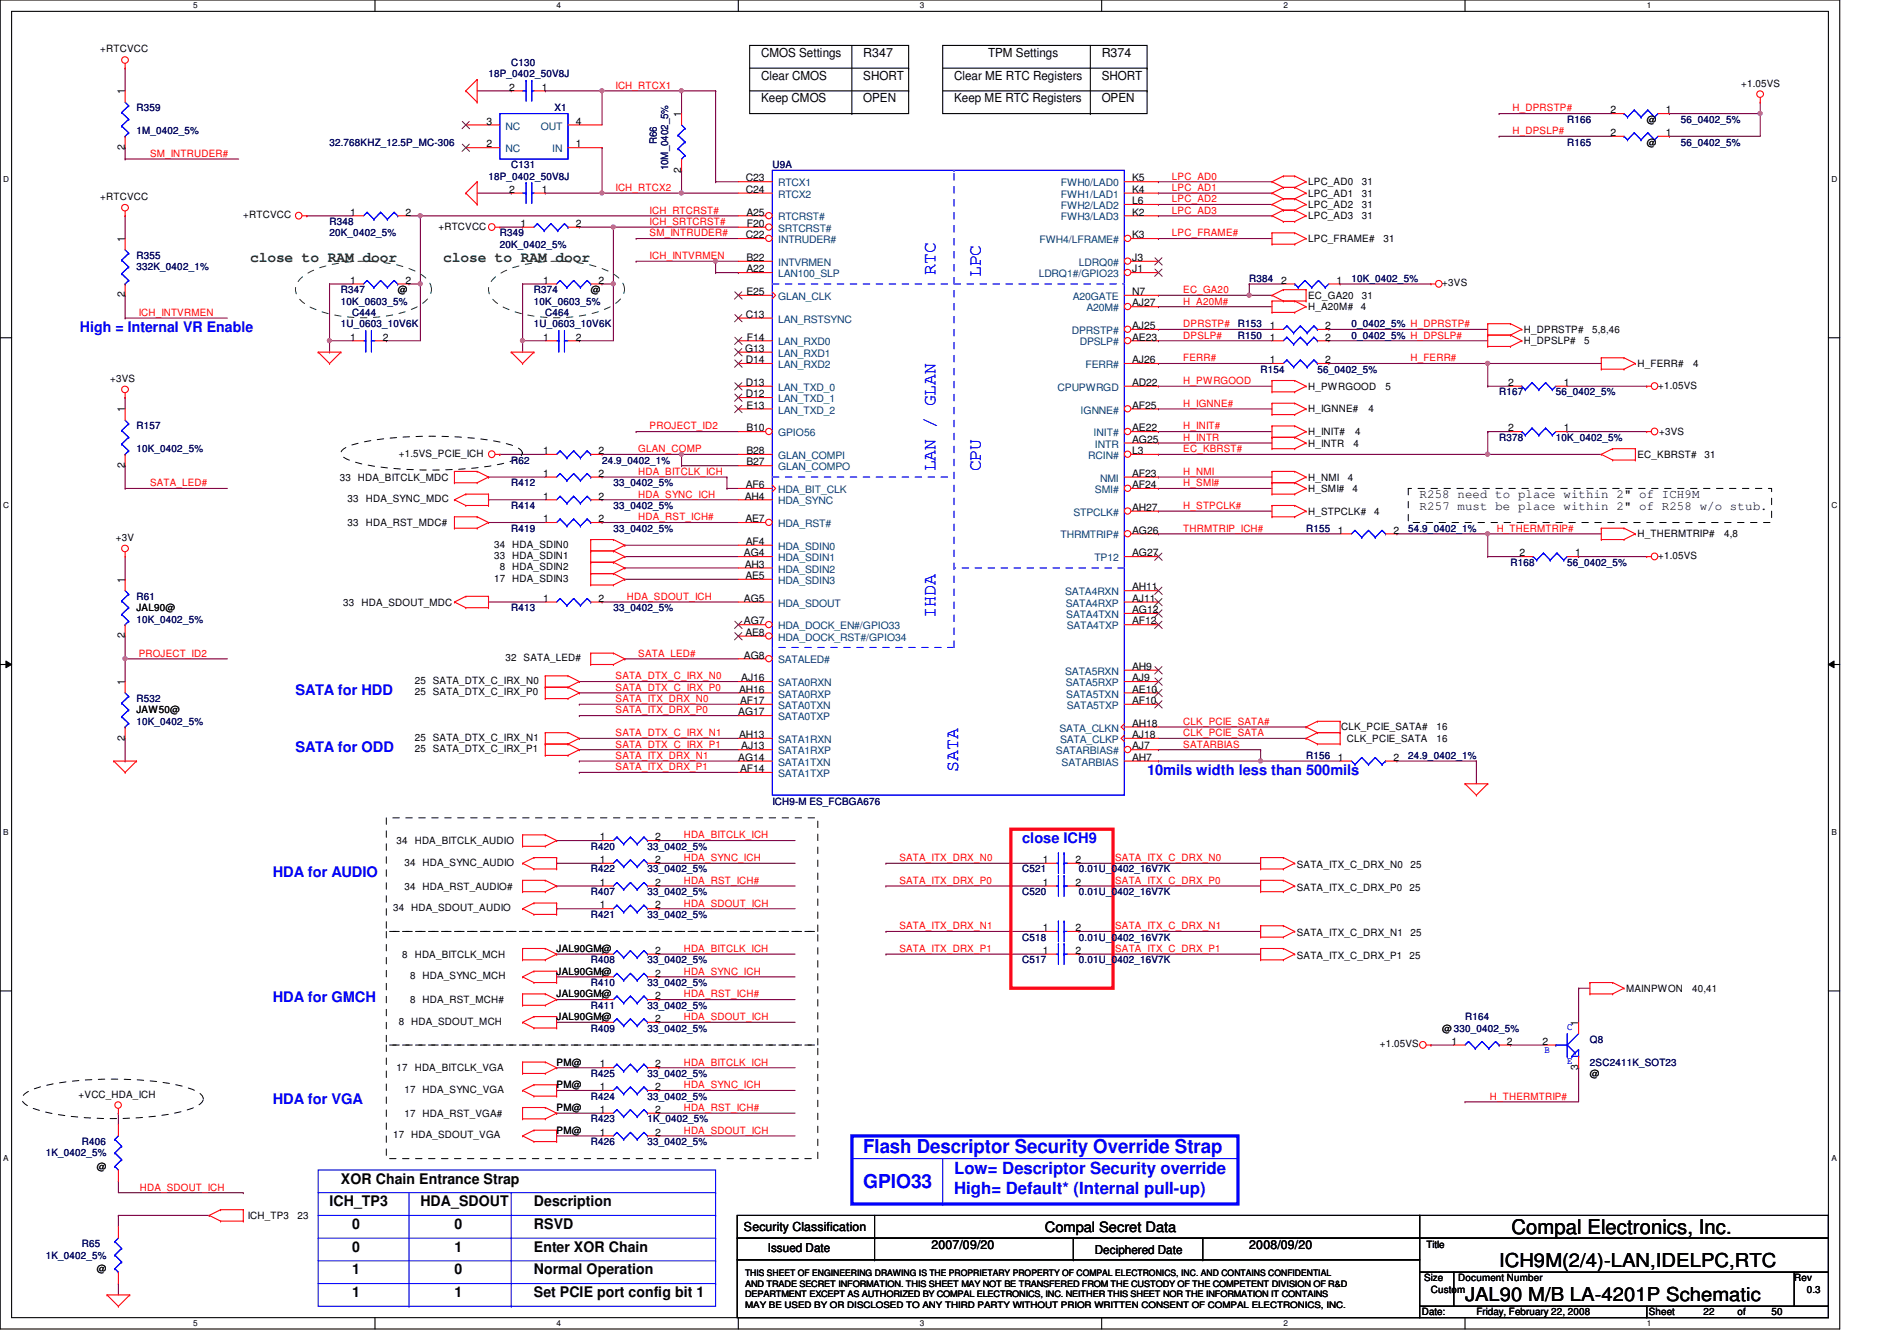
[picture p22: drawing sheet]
<svg xmlns="http://www.w3.org/2000/svg" width="297mm" height="210mm" viewBox="0 0 297 210" stroke-linecap="round" stroke-linejoin="round" font-family="sans-serif">
<defs><g id="words">
<text font-size="3.2" x="236.7" y="193.1">Compal Electronics, Inc.</text>
<g font-size="3" fill="#00f">
<text x="135.2" y="180.6">Flash Descriptor Security Override Strap</text>
<text x="135.2" y="185.9">GPIO33</text>
</g>
<g font-size="3">
<text x="229.4" y="203.6">JAL90 M/B LA-4201P Schematic</text>
<text x="234.7" y="198.3">ICH9M(2/4)-LAN,IDELPC,RTC</text>
</g>
<g font-size="2.8" fill="#00f">
<text x="146.5" y="43" transform="rotate(-90 146.5 43)">RTC</text>
<text x="153.6" y="43.4" transform="rotate(-90 153.6 43.4)">LPC</text>
<text x="146.5" y="73.8" transform="rotate(-90 146.5 73.8)">LAN / GLAN</text>
<text x="153.6" y="73.8" transform="rotate(-90 153.6 73.8)">CPU</text>
<text x="146.5" y="96.7" transform="rotate(-90 146.5 96.7)">IHDA</text>
<text x="150" y="120.9" transform="rotate(-90 150 120.9)">SATA</text>
</g>
<g font-size="2.6" fill="#00f">
<text x="149.4" y="183.8">Low= Descriptor Security override</text>
<text x="149.4" y="186.9">High= Default* (Internal pull-up)</text>
</g>
<g font-size="2.3" fill="#008000">
<text x="39.2" y="41">close to RAM door</text>
<text x="69.4" y="41">close to RAM door</text>
</g>
<g font-size="2.3" fill="#00f">
<text x="12.5" y="51.9">High = Internal VR Enable</text>
<text x="46.3" y="108.8">SATA for HDD</text>
<text x="46.3" y="117.7">SATA for ODD</text>
<text x="179.6" y="121.2">10mils width less than 500mils</text>
<text x="160.1" y="131.9">close ICH9</text>
<text x="42.7" y="137.2">HDA for AUDIO</text>
<text x="42.7" y="156.8">HDA for GMCH</text>
<text x="42.7" y="172.8">HDA for VGA</text>
</g>
<g font-size="2.3">
<text x="53.4" y="185.3">XOR Chain Entrance Strap</text>
<text x="51.6" y="188.8">ICH_TP3</text>
<text x="65.8" y="188.8">HDA_SDOUT</text>
<text x="83.6" y="188.8">Description</text>
<text x="55.2" y="192.4">0</text>
<text x="55.2" y="195.9">0</text>
<text x="71.2" y="192.4">0</text>
<text x="71.2" y="195.9">1</text>
<text x="83.6" y="192.4">RSVD</text>
<text x="83.6" y="195.9">Enter XOR Chain</text>
<text x="55.2" y="203">1</text>
<text x="55.2" y="199.5">1</text>
<text x="71.2" y="199.5">0</text>
<text x="71.2" y="203">1</text>
<text x="83.6" y="199.5">Normal Operation</text>
<text x="83.6" y="203">Set PCIE port config bit 1</text>
</g>
<text font-size="2.2" x="163.6" y="192.8">Compal Secret Data</text>
<g font-size="1.9">
<text x="119.2" y="8.9">CMOS Settings</text>
<text x="135.2" y="8.9">R347</text>
<text x="154.7" y="8.9">TPM Settings</text>
<text x="172.5" y="8.9">R374</text>
<text x="119.2" y="12.4">Clear CMOS</text>
<text x="119.2" y="16">Keep CMOS</text>
<text x="135.2" y="16">OPEN</text>
<text x="135.2" y="12.4">SHORT</text>
<text x="149.4" y="12.4">Clear ME RTC Registers</text>
<text x="149.4" y="16">Keep ME RTC Registers</text>
<text x="172.5" y="16">OPEN</text>
<text x="172.5" y="12.4">SHORT</text>
<text x="222.3" y="78">R258 need to place within 2&quot; of ICH9M</text>
<text x="222.3" y="79.8">R257 must be place within 2&quot; of R258 w/o stub.</text>
<text x="116.5" y="192.7">Security Classification</text>
<text x="120.2" y="196">Issued Date</text>
<text x="145.8" y="195.6">2007/09/20</text>
<text x="171.4" y="196.2">Deciphered Date</text>
<text x="195.6" y="195.6">2008/09/20</text>
</g>
<g font-size="1.6">
<text x="15.7" y="8.2">+RTCVCC</text>
<text x="19.6" y="14.8" transform="rotate(-90 19.6 14.8)">1</text>
<text x="79.7" y="14.2">2</text>
<text x="84.8" y="14.2">1</text>
<text x="252.2" y="17.7">2</text>
<text x="260.9" y="17.7">1</text>
<text x="272.6" y="13.5">+1.05VS</text>
<text x="19.6" y="23.5" transform="rotate(-90 19.6 23.5)">2</text>
<text x="76.2" y="19.5">3</text>
<text x="76.2" y="23.1">2</text>
<text x="90.2" y="19.5">4</text>
<text x="90.2" y="23.1">1</text>
<text x="106.7" y="18.3" transform="rotate(-90 106.7 18.3)">1</text>
<text x="252.2" y="21.3">2</text>
<text x="257.8" y="22.8">@</text>
<text x="257.8" y="19.2">@</text>
<text x="260.9" y="21.3">1</text>
<text x="106.7" y="27" transform="rotate(-90 106.7 27)">2</text>
<text x="116.8" y="28.4">C23</text>
<text x="177.3" y="28.4">K5</text>
<text x="204.8" y="29">LPC_AD0</text>
<text x="213.2" y="29">31</text>
<text x="15.7" y="31.3">+RTCVCC</text>
<text x="38.1" y="34.2">+RTCVCC</text>
<text x="54.8" y="33.7">1</text>
<text x="63.5" y="33.7">2</text>
<text x="68.7" y="35.9">+RTCVCC</text>
<text x="79.7" y="30.2">2</text>
<text x="81.5" y="35.5">1</text>
<text x="84.8" y="30.2">1</text>
<text x="90.2" y="35.5">2</text>
<text x="116.8" y="30.2">C24</text>
<text x="116.9" y="33.7">A25</text>
<text x="117" y="35.5">F20</text>
<text x="177.3" y="30.2">K4</text>
<text x="177.3" y="32">L6</text>
<text x="177.3" y="33.7">K2</text>
<text x="204.8" y="30.8">LPC_AD1</text>
<text x="204.8" y="32.6">LPC_AD2</text>
<text x="204.8" y="34.3">LPC_AD3</text>
<text x="213.2" y="30.8">31</text>
<text x="213.2" y="32.6">31</text>
<text x="213.2" y="34.3">31</text>
<text x="19.6" y="37.9" transform="rotate(-90 19.6 37.9)">1</text>
<text x="116.8" y="37.3">C22</text>
<text x="116.9" y="40.9">B22</text>
<text x="177.3" y="37.3">K3</text>
<text x="177.3" y="40.9">J3</text>
<text x="204.8" y="37.9">LPC_FRAME#</text>
<text x="216.6" y="37.9">31</text>
<text x="19.6" y="46.6" transform="rotate(-90 19.6 46.6)">2</text>
<text x="54.8" y="44.4">1</text>
<text x="62.3" y="45.9">@</text>
<text x="63.5" y="44.4">2</text>
<text x="85" y="44.4">1</text>
<text x="92.5" y="45.9">@</text>
<text x="93.7" y="44.4">2</text>
<text x="116.9" y="42.6">A22</text>
<text x="116.9" y="46.2">E25</text>
<text x="177.3" y="42.6">J1</text>
<text x="177.3" y="46.2">N7</text>
<text x="177.3" y="48">AJ27</text>
<text x="200.6" y="44.4">2</text>
<text x="204.8" y="46.8">EC_GA20</text>
<text x="209.3" y="44.4">1</text>
<text x="213.2" y="46.8">31</text>
<text x="225.8" y="44.8">+3VS</text>
<text x="54.8" y="53.3">1</text>
<text x="59.9" y="53.3">2</text>
<text x="85" y="53.3">1</text>
<text x="90.2" y="53.3">2</text>
<text x="116.8" y="49.7">C13</text>
<text x="117" y="53.3">F14</text>
<text x="177.3" y="51.5">AJ25</text>
<text x="177.3" y="53.3">AE23</text>
<text x="198.8" y="51.5">1</text>
<text x="198.8" y="53.3">1</text>
<text x="204.8" y="48.6">H_A20M#</text>
<text x="207.5" y="51.5">2</text>
<text x="207.5" y="53.3">2</text>
<text x="213.1" y="48.6">4</text>
<text x="238.6" y="52.1">H_DPRSTP#</text>
<text x="238.6" y="53.9">H_DPSLP#</text>
<text x="248.1" y="53.9">5</text>
<text x="249.3" y="52.1">5,8,46</text>
<text x="17.3" y="59.8">+3VS</text>
<text x="116.7" y="55.1">G13</text>
<text x="116.8" y="56.9">D14</text>
<text x="177.3" y="56.9">AJ26</text>
<text x="198.8" y="56.9">1</text>
<text x="207.5" y="56.9">2</text>
<text x="256.4" y="57.4">H_FERR#</text>
<text x="265.1" y="57.4">4</text>
<text x="19.6" y="64.6" transform="rotate(-90 19.6 64.6)">1</text>
<text x="116.8" y="60.4">D13</text>
<text x="116.8" y="62.2">D12</text>
<text x="116.9" y="64">E13</text>
<text x="177.3" y="60.4">AD22</text>
<text x="177.3" y="64">AF25</text>
<text x="204.8" y="61">H_PWRGOOD</text>
<text x="204.8" y="64.6">H_IGNNE#</text>
<text x="214.3" y="64.6">4</text>
<text x="217" y="61">5</text>
<text x="236.2" y="60.4">2</text>
<text x="244.9" y="60.4">1</text>
<text x="259.6" y="60.8">+1.05VS</text>
<text x="62.4" y="71.5">+1.5VS_PCIE_ICH</text>
<text x="85" y="71.1">1</text>
<text x="93.7" y="71.1">2</text>
<text x="116.9" y="71.1">B28</text>
<text x="116.9" y="67.5">B10</text>
<text x="177.3" y="67.5">AE22</text>
<text x="177.3" y="69.3">AG25</text>
<text x="177.3" y="71.1">L3</text>
<text x="204.8" y="68.1">H_INIT#</text>
<text x="204.8" y="69.9">H_INTR</text>
<text x="212" y="69.9">4</text>
<text x="212.2" y="68.1">4</text>
<text x="236.2" y="67.5">2</text>
<text x="244.9" y="67.5">1</text>
<text x="256.4" y="71.7">EC_KBRST#</text>
<text x="259.8" y="68.1">+3VS</text>
<text x="266.9" y="71.7">31</text>
<text x="19.6" y="73.2" transform="rotate(-90 19.6 73.2)">2</text>
<text x="53.2" y="75.2">33 HDA_BITCLK_MDC</text>
<text x="85" y="74.6">1</text>
<text x="93.7" y="74.6">2</text>
<text x="116.8" y="76.4">AF6</text>
<text x="116.9" y="72.9">B27</text>
<text x="177.3" y="74.6">AF23</text>
<text x="177.3" y="76.4">AF24</text>
<text x="204.8" y="77">H_SMI#</text>
<text x="204.8" y="75.2">H_NMI</text>
<text x="211.1" y="75.2">4</text>
<text x="211.8" y="77">4</text>
<text x="54.4" y="78.6">33 HDA_SYNC_MDC</text>
<text x="54.4" y="82.3">33 HDA_RST_MDC#</text>
<text x="85" y="78.2">1</text>
<text x="85" y="81.7">1</text>
<text x="93.7" y="78.2">2</text>
<text x="93.7" y="81.7">2</text>
<text x="116.6" y="78.2">AH4</text>
<text x="116.7" y="81.7">AE7</text>
<text x="177.3" y="80">AH27</text>
<text x="177.3" y="83.5">AG26</text>
<text x="204.8" y="80.6">H_STPCLK#</text>
<text x="209.5" y="83.5">1</text>
<text x="215.2" y="80.6">4</text>
<text x="218.2" y="83.5">2</text>
<text x="18.2" y="84.7">+3V</text>
<text x="77.4" y="85.7">34 HDA_SDIN0</text>
<text x="77.4" y="87.5">33 HDA_SDIN1</text>
<text x="78.3" y="89.3">8 HDA_SDIN2</text>
<text x="116.5" y="87.1">AG4</text>
<text x="116.6" y="88.9">AH3</text>
<text x="116.8" y="85.3">AF4</text>
<text x="177.3" y="87.1">AG27</text>
<text x="238" y="87.1">2</text>
<text x="246.6" y="87.1">1</text>
<text x="256.4" y="84.1">H_THERMTRIP#</text>
<text x="259.6" y="87.5">+1.05VS</text>
<text x="270" y="84.1">4,8</text>
<text x="19.6" y="91.2" transform="rotate(-90 19.6 91.2)">1</text>
<text x="21.4" y="95.7">JAL90@</text>
<text x="53.7" y="94.8">33</text>
<text x="56.6" y="94.8">HDA_SDOUT_MDC</text>
<text x="77.4" y="91.1">17 HDA_SDIN3</text>
<text x="85" y="94.2">1</text>
<text x="93.7" y="94.2">2</text>
<text x="116.5" y="94.2">AG5</text>
<text x="116.7" y="90.6">AE5</text>
<text x="177.3" y="92.4">AH11</text>
<text x="177.3" y="94.2">AJ11</text>
<text x="177.3" y="96">AG12</text>
<text x="19.6" y="99.9" transform="rotate(-90 19.6 99.9)">2</text>
<text x="116.5" y="97.7">AG7</text>
<text x="116.7" y="99.5">AE8</text>
<text x="177.3" y="97.7">AF12</text>
<text x="19.6" y="107.2" transform="rotate(-90 19.6 107.2)">1</text>
<text x="64.9" y="107.1">25 SATA_DTX_C_IRX_N0</text>
<text x="79.2" y="103.5">32 SATA_LED#</text>
<text x="116.1" y="106.6">AJ16</text>
<text x="116.5" y="103.1">AG8</text>
<text x="177.3" y="104.9">AH9</text>
<text x="177.3" y="106.6">AJ9</text>
<text x="21.4" y="111.7">JAW50@</text>
<text x="64.9" y="108.8">25 SATA_DTX_C_IRX_P0</text>
<text x="115.6" y="112">AG17</text>
<text x="115.7" y="108.4">AH16</text>
<text x="115.9" y="110.2">AF17</text>
<text x="177.3" y="108.4">AE10</text>
<text x="177.3" y="110.2">AF10</text>
<text x="177.3" y="113.7">AH18</text>
<text x="19.6" y="115.9" transform="rotate(-90 19.6 115.9)">2</text>
<text x="64.9" y="116">25 SATA_DTX_C_IRX_N1</text>
<text x="64.9" y="117.7">25 SATA_DTX_C_IRX_P1</text>
<text x="115.6" y="119.1">AG14</text>
<text x="115.7" y="115.5">AH13</text>
<text x="116.1" y="117.3">AJ13</text>
<text x="177.3" y="115.5">AJ18</text>
<text x="177.3" y="117.3">AJ7</text>
<text x="177.3" y="119.1">AH7</text>
<text x="209.5" y="119.1">1</text>
<text x="210" y="114.3">CLK_PCIE_SATA#</text>
<text x="210.9" y="116.1">CLK_PCIE_SATA</text>
<text x="218.2" y="119.1">2</text>
<text x="225" y="114.3">16</text>
<text x="225" y="116.1">16</text>
<text x="115.9" y="120.9">AF14</text>
<text x="93.9" y="131.5">1</text>
<text x="102.6" y="131.5">2</text>
<text x="62.1" y="132.1">34 HDA_BITCLK_AUDIO</text>
<text x="63.3" y="135.5">34 HDA_SYNC_AUDIO</text>
<text x="93.9" y="135.1">1</text>
<text x="102.6" y="135.1">2</text>
<text x="163.3" y="135.1">1</text>
<text x="168.4" y="135.1">2</text>
<text x="203.1" y="135.8">SATA_ITX_C_DRX_N0</text>
<text x="220.8" y="135.8">25</text>
<text x="61.5" y="142.6">34 HDA_SDOUT_AUDIO</text>
<text x="63.3" y="139.2">34 HDA_RST_AUDIO#</text>
<text x="93.9" y="142.2">1</text>
<text x="93.9" y="138.6">1</text>
<text x="102.6" y="142.2">2</text>
<text x="102.6" y="138.6">2</text>
<text x="163.3" y="138.6">1</text>
<text x="168.4" y="138.6">2</text>
<text x="203.1" y="139.4">SATA_ITX_C_DRX_P0 25</text>
<text x="63" y="149.9">8 HDA_BITCLK_MCH</text>
<text x="87.2" y="149">JAL90GM@</text>
<text x="93.9" y="149.3">1</text>
<text x="102.6" y="149.3">2</text>
<text x="163.3" y="145.8">1</text>
<text x="163.3" y="149.3">1</text>
<text x="168.4" y="145.8">2</text>
<text x="168.4" y="149.3">2</text>
<text x="203.1" y="146.5">SATA_ITX_C_DRX_N1</text>
<text x="220.8" y="146.5">25</text>
<text x="64.2" y="153.3">8 HDA_SYNC_MCH</text>
<text x="87.2" y="152.6">JAL90GM@</text>
<text x="93.9" y="152.9">1</text>
<text x="102.6" y="152.9">2</text>
<text x="203.1" y="150.1">SATA_ITX_C_DRX_P1 25</text>
<text x="254.6" y="155.2">MAINPWON</text>
<text x="265" y="155.2">40,41</text>
<text x="62.4" y="160.4">8 HDA_SDOUT_MCH</text>
<text x="64.2" y="157">8 HDA_RST_MCH#</text>
<text x="87.2" y="156.1">JAL90GM@</text>
<text x="87.2" y="159.7">JAL90GM@</text>
<text x="93.9" y="156.4">1</text>
<text x="93.9" y="160">1</text>
<text x="102.6" y="156.4">2</text>
<text x="102.6" y="160">2</text>
<text x="225.8" y="161.5">@330_0402_5%</text>
<text x="247.1" y="160.6" transform="rotate(-90 247.1 160.6)">1</text>
<text x="62.1" y="167.7">17 HDA_BITCLK_VGA</text>
<text x="87.2" y="166.8">PM@</text>
<text x="93.9" y="167.1">1</text>
<text x="102.6" y="167.1">2</text>
<text x="216.1" y="164">+1.05VS</text>
<text x="227.3" y="163.5">1</text>
<text x="236" y="163.5">2</text>
<text x="241.5" y="163.5">2</text>
<text x="247.1" y="167.5" transform="rotate(-90 247.1 167.5)">3</text>
<text x="12.3" y="171.8">+VCC_HDA_ICH</text>
<text x="63.3" y="171.1">17 HDA_SYNC_VGA</text>
<text x="87.2" y="173.9">PM@</text>
<text x="87.2" y="170.3">PM@</text>
<text x="93.9" y="170.6">1</text>
<text x="102.6" y="170.6">2</text>
<text x="249" y="168.6">@</text>
<text x="61.5" y="178.2">17 HDA_SDOUT_VGA</text>
<text x="63.3" y="174.8">17 HDA_RST_VGA#</text>
<text x="87.2" y="177.5">PM@</text>
<text x="93.9" y="174.2">1</text>
<text x="93.9" y="177.8">1</text>
<text x="102.6" y="174.2">2</text>
<text x="102.6" y="177.8">2</text>
<text x="15.2" y="183.1">@</text>
<text x="38.8" y="190.8">ICH_TP3</text>
<text x="46.6" y="190.8">23</text>
<text x="223.3" y="195.4">Title</text>
<text x="15.2" y="199.1">@</text>
<text x="223" y="200.6">Size</text>
<text x="224.1" y="202.4">Custom</text>
<text x="228.3" y="200.6">Document Number</text>
<text x="281" y="200.6">Rev</text>
<text x="282.9" y="202.4">0.3</text>
<text x="222.6" y="205.9">Date:</text>
<text x="231.2" y="205.9">Friday, February 22, 2008</text>
<text x="258.2" y="205.9">Sheet</text>
<text x="266.7" y="205.9">22</text>
<text x="272.1" y="205.9">of</text>
<text x="277.4" y="205.9">50</text>
</g>
<g font-size="1.6" fill="#000080">
<text x="80" y="10.3">C130</text>
<text x="21.4" y="17.4">R359</text>
<text x="76.5" y="12.1">18P_0402_50V8J</text>
<text x="86.8" y="17.4">X1</text>
<text x="21.4" y="21">1M_0402_5%</text>
<text x="51.6" y="22.8">32.768KHZ_12.5P_MC-306</text>
<text x="102.9" y="22.6" transform="rotate(-90 102.9 22.6)">R66</text>
<text x="245.4" y="22.8">R165</text>
<text x="245.4" y="19.2">R166</text>
<text x="263.2" y="22.8">56_0402_5%</text>
<text x="263.2" y="19.2">56_0402_5%</text>
<text x="76.5" y="28.1">18P_0402_50V8J</text>
<text x="80" y="26.3">C131</text>
<text x="104.6" y="26.7" transform="rotate(-90 104.6 26.7)">10M_0402_5%</text>
<text x="120.9" y="26.3">U9A</text>
<text x="51.6" y="35.2">R348</text>
<text x="21.4" y="40.6">R355</text>
<text x="51.6" y="37">20K_0402_5%</text>
<text x="78.3" y="37">R349</text>
<text x="78.3" y="38.8">20K_0402_5%</text>
<text x="21.4" y="42.3">332K_0402_1%</text>
<text x="53.4" y="45.9">R347</text>
<text x="53.4" y="47.7">10K_0603_5%</text>
<text x="83.6" y="45.9">R374</text>
<text x="83.6" y="47.7">10K_0603_5%</text>
<text x="195.6" y="44.1">R384</text>
<text x="211.6" y="44.1">10K_0402_5%</text>
<text x="53.4" y="51.2">1U_0603_10V6K</text>
<text x="55.2" y="49.4">C444</text>
<text x="83.6" y="51.2">1U_0603_10V6K</text>
<text x="85.4" y="49.4">C464</text>
<text x="193.8" y="51.2">R153</text>
<text x="193.8" y="53">R150</text>
<text x="211.6" y="51.2">0_0402_5% H_DPRSTP#</text>
<text x="211.6" y="53">0_0402_5% H_DPSLP#</text>
<text x="197.4" y="58.3">R154</text>
<text x="206.3" y="58.3">56_0402_5%</text>
<text x="234.7" y="61.9">R167</text>
<text x="243.6" y="61.9">56_0402_5%</text>
<text x="21.4" y="67.2">R157</text>
<text x="21.4" y="70.8">10K_0402_5%</text>
<text x="234.7" y="69">R378</text>
<text x="243.6" y="69">10K_0402_5%</text>
<text x="80" y="76.1">R412</text>
<text x="80" y="72.6">R62</text>
<text x="94.3" y="72.6">24.9_0402_1%</text>
<text x="96.1" y="76.1">33_0402_5%</text>
<text x="80" y="79.7">R414</text>
<text x="80" y="83.2">R419</text>
<text x="96.1" y="79.7">33_0402_5%</text>
<text x="96.1" y="83.2">33_0402_5%</text>
<text x="204.5" y="83.2">R155</text>
<text x="220.5" y="83.2">54.9_0402_1%</text>
<text x="236.5" y="88.6">R168</text>
<text x="245.4" y="88.6">56_0402_5%</text>
<text x="21.4" y="93.9">R61</text>
<text x="80" y="95.7">R413</text>
<text x="96.1" y="95.7">33_0402_5%</text>
<text x="21.4" y="97.5">10K_0402_5%</text>
<text x="21.4" y="109.9">R532</text>
<text x="21.4" y="113.5">10K_0402_5%</text>
<text x="204.5" y="118.8">R156</text>
<text x="220.5" y="118.8">24.9_0402_1%</text>
<text x="120.9" y="126.1">ICH9-M ES_FCBGA676</text>
<text x="92.5" y="133">R420</text>
<text x="92.5" y="136.6">R422</text>
<text x="101.4" y="133">33_0402_5%</text>
<text x="101.4" y="136.6">33_0402_5%</text>
<text x="160.1" y="136.6">C521</text>
<text x="168.9" y="136.6">0.01U_0402_16V7K</text>
<text x="92.5" y="143.7">R421</text>
<text x="92.5" y="140.1">R407</text>
<text x="101.4" y="143.7">33_0402_5%</text>
<text x="101.4" y="140.1">33_0402_5%</text>
<text x="160.1" y="140.1">C520</text>
<text x="168.9" y="140.1">0.01U_0402_16V7K</text>
<text x="160.1" y="147.2">C518</text>
<text x="168.9" y="147.2">0.01U_0402_16V7K</text>
<text x="92.5" y="154.3">R410</text>
<text x="92.5" y="150.8">R408</text>
<text x="101.4" y="154.3">33_0402_5%</text>
<text x="101.4" y="150.8">33_0402_5%</text>
<text x="160.1" y="150.8">C517</text>
<text x="168.9" y="150.8">0.01U_0402_16V7K</text>
<text x="92.5" y="157.9">R411</text>
<text x="92.5" y="161.5">R409</text>
<text x="101.4" y="157.9">33_0402_5%</text>
<text x="101.4" y="161.5">33_0402_5%</text>
<text x="229.4" y="159.7">R164</text>
<text x="249" y="163.2">Q8</text>
<text x="249" y="166.8">2SC2411K_SOT23</text>
<text x="92.5" y="172.1">R424</text>
<text x="92.5" y="168.6">R425</text>
<text x="101.4" y="172.1">33_0402_5%</text>
<text x="101.4" y="168.6">33_0402_5%</text>
<text x="12.8" y="179.2">R406</text>
<text x="92.5" y="175.7">R423</text>
<text x="92.5" y="179.2">R426</text>
<text x="101.4" y="175.7">1K_0402_5%</text>
<text x="101.4" y="179.2">33_0402_5%</text>
<text x="7.2" y="181">1K_0402_5%</text>
<text x="7.2" y="197">1K_0402_5%</text>
<text x="12.8" y="195.2">R65</text>
</g>
<g font-size="1.6" fill="#f00">
<text x="96.4" y="13.9">ICH_RTCX1</text>
<text x="236.9" y="17.4">H_DPRSTP#</text>
<text x="236.9" y="21">H_DPSLP#</text>
<text x="23.5" y="24.6">SM_INTRUDER#</text>
<text x="96.4" y="29.9">ICH_RTCX2</text>
<text x="183.5" y="28.1">LPC_AD0</text>
<text x="183.5" y="29.9">LPC_AD1</text>
<text x="101.7" y="33.4">ICH_RTCRST#</text>
<text x="101.7" y="35.2">ICH_SRTCRST#</text>
<text x="183.5" y="33.4">LPC_AD3</text>
<text x="183.5" y="31.7">LPC_AD2</text>
<text x="101.7" y="37">SM_INTRUDER#</text>
<text x="101.7" y="40.6">ICH_INTVRMEN</text>
<text x="183.5" y="37">LPC_FRAME#</text>
<text x="185.3" y="47.7">H_A20M#</text>
<text x="185.3" y="45.9">EC_GA20</text>
<text x="21.7" y="49.4">ICH_INTVRMEN</text>
<text x="185.3" y="53">DPSLP#</text>
<text x="185.3" y="51.2">DPRSTP#</text>
<text x="185.3" y="56.6">FERR#</text>
<text x="220.8" y="56.6">H_FERR#</text>
<text x="185.3" y="63.7">H_IGNNE#</text>
<text x="185.3" y="60.1">H_PWRGOOD</text>
<text x="99.9" y="70.8">GLAN_COMP</text>
<text x="101.7" y="67.2">PROJECT_ID2</text>
<text x="185.3" y="67.2">H_INIT#</text>
<text x="185.3" y="69">H_INTR</text>
<text x="185.3" y="70.8">EC_KBRST#</text>
<text x="23.5" y="76.1">SATA_LED#</text>
<text x="99.9" y="74.3">HDA_BITCLK_ICH</text>
<text x="99.9" y="77.9">HDA_SYNC_ICH</text>
<text x="185.3" y="76.1">H_SMI#</text>
<text x="185.3" y="74.3">H_NMI</text>
<text x="99.9" y="81.4">HDA_RST_ICH#</text>
<text x="185.3" y="79.7">H_STPCLK#</text>
<text x="185.3" y="83.2">THRMTRIP_ICH#</text>
<text x="234.4" y="83.2">H_THERMTRIP#</text>
<text x="98.2" y="93.9">HDA_SDOUT_ICH</text>
<text x="21.7" y="102.8">PROJECT_ID2</text>
<text x="96.4" y="106.3">SATA_DTX_C_IRX_N0</text>
<text x="99.9" y="102.8">SATA_LED#</text>
<text x="96.4" y="108.1">SATA_DTX_C_IRX_P0</text>
<text x="96.4" y="109.9">SATA_ITX_DRX_N0</text>
<text x="96.4" y="111.7">SATA_ITX_DRX_P0</text>
<text x="185.3" y="113.5">CLK_PCIE_SATA#</text>
<text x="96.4" y="115.2">SATA_DTX_C_IRX_N1</text>
<text x="96.4" y="117">SATA_DTX_C_IRX_P1</text>
<text x="96.4" y="118.8">SATA_ITX_DRX_N1</text>
<text x="185.3" y="117">SATARBIAS</text>
<text x="185.3" y="115.2">CLK_PCIE_SATA</text>
<text x="96.4" y="120.6">SATA_ITX_DRX_P1</text>
<text x="107.1" y="131.2">HDA_BITCLK_ICH</text>
<text x="107.1" y="134.8">HDA_SYNC_ICH</text>
<text x="140.8" y="134.8">SATA_ITX_DRX_N0</text>
<text x="174.6" y="134.8">SATA_ITX_C_DRX_N0</text>
<text x="107.1" y="138.3">HDA_RST_ICH#</text>
<text x="107.1" y="141.9">HDA_SDOUT_ICH</text>
<text x="140.8" y="138.3">SATA_ITX_DRX_P0</text>
<text x="174.6" y="138.3">SATA_ITX_C_DRX_P0</text>
<text x="107.1" y="149">HDA_BITCLK_ICH</text>
<text x="140.8" y="145.5">SATA_ITX_DRX_N1</text>
<text x="140.8" y="149">SATA_ITX_DRX_P1</text>
<text x="174.6" y="149">SATA_ITX_C_DRX_P1</text>
<text x="174.6" y="145.5">SATA_ITX_C_DRX_N1</text>
<text x="107.1" y="152.6">HDA_SYNC_ICH</text>
<text x="107.1" y="156.1">HDA_RST_ICH#</text>
<text x="107.1" y="159.7">HDA_SDOUT_ICH</text>
<text x="107.1" y="166.8">HDA_BITCLK_ICH</text>
<text x="107.1" y="170.3">HDA_SYNC_ICH</text>
<text x="107.1" y="173.9">HDA_RST_ICH#</text>
<text x="233.3" y="172.1">H_THERMTRIP#</text>
<text x="107.1" y="177.5">HDA_SDOUT_ICH</text>
<text x="21.9" y="186.4">HDA_SDOUT_ICH</text>
</g>
<g font-size="1.6" fill="#004080">
<text x="79.2" y="20.3">NC</text>
<text x="79.2" y="23.8">NC</text>
<text x="84.7" y="20.3">OUT</text>
<text x="86.4" y="23.8">IN</text>
<text x="121.8" y="29.2">RTCX1</text>
<text x="166.1" y="29.2">FWH0/LAD0</text>
<text x="121.8" y="30.9">RTCX2</text>
<text x="121.8" y="34.5">RTCRST#</text>
<text x="166.1" y="30.9">FWH1/LAD1</text>
<text x="166.1" y="32.7">FWH2/LAD2</text>
<text x="166.1" y="34.5">FWH3/LAD3</text>
<text x="121.8" y="36.3">SRTCRST#</text>
<text x="121.8" y="38.1">INTRUDER#</text>
<text x="121.8" y="41.6">INTVRMEN</text>
<text x="162.8" y="38.1">FWH4/LFRAME#</text>
<text x="168.9" y="41.6">LDRQ0#</text>
<text x="121.8" y="43.4">LAN100_SLP</text>
<text x="121.8" y="46.9">GLAN_CLK</text>
<text x="162.6" y="43.4">LDRQ1#/GPIO23</text>
<text x="168" y="46.9">A20GATE</text>
<text x="121.8" y="50.5">LAN_RSTSYNC</text>
<text x="167.8" y="52.3">DPRSTP#</text>
<text x="170.1" y="48.7">A20M#</text>
<text x="121.8" y="54.1">LAN_RXD0</text>
<text x="121.8" y="55.8">LAN_RXD1</text>
<text x="121.8" y="57.6">LAN_RXD2</text>
<text x="169.1" y="54.1">DPSLP#</text>
<text x="170" y="57.6">FERR#</text>
<text x="121.8" y="61.2">LAN_TXD_0</text>
<text x="121.8" y="62.9">LAN_TXD_1</text>
<text x="121.8" y="64.7">LAN_TXD_2</text>
<text x="165.6" y="61.2">CPUPWRGD</text>
<text x="169.2" y="64.7">IGNNE#</text>
<text x="121.8" y="71.8">GLAN_COMPI</text>
<text x="121.8" y="68.3">GPIO56</text>
<text x="170.4" y="71.8">RCIN#</text>
<text x="171.2" y="68.3">INIT#</text>
<text x="171.4" y="70.1">INTR</text>
<text x="121.8" y="73.6">GLAN_COMPO</text>
<text x="121.8" y="77.2">HDA_BIT_CLK</text>
<text x="171.4" y="77.2">SMI#</text>
<text x="172.3" y="75.4">NMI</text>
<text x="121.8" y="79">HDA_SYNC</text>
<text x="121.8" y="82.5">HDA_RST#</text>
<text x="168.1" y="80.7">STPCLK#</text>
<text x="121.8" y="86.1">HDA_SDIN0</text>
<text x="121.8" y="87.8">HDA_SDIN1</text>
<text x="121.8" y="89.6">HDA_SDIN2</text>
<text x="166.1" y="84.3">THRMTRIP#</text>
<text x="171.4" y="87.8">TP12</text>
<text x="121.8" y="91.4">HDA_SDIN3</text>
<text x="121.8" y="95">HDA_SDOUT</text>
<text x="166.8" y="93.2">SATA4RXN</text>
<text x="166.9" y="95">SATA4RXP</text>
<text x="121.8" y="98.5">HDA_DOCK_EN#/GPIO33</text>
<text x="121.8" y="100.3">HDA_DOCK_RST#/GPIO34</text>
<text x="167" y="96.7">SATA4TXN</text>
<text x="167" y="98.5">SATA4TXP</text>
<text x="121.8" y="103.8">SATALED#</text>
<text x="121.8" y="107.4">SATA0RXN</text>
<text x="166.8" y="105.6">SATA5RXN</text>
<text x="166.9" y="107.4">SATA5RXP</text>
<text x="121.8" y="109.2">SATA0RXP</text>
<text x="121.8" y="111">SATA0TXN</text>
<text x="121.8" y="112.7">SATA0TXP</text>
<text x="167" y="109.2">SATA5TXN</text>
<text x="167" y="111">SATA5TXP</text>
<text x="121.8" y="116.3">SATA1RXN</text>
<text x="121.8" y="118.1">SATA1RXP</text>
<text x="121.8" y="119.8">SATA1TXN</text>
<text x="165.4" y="118.1">SATARBIAS#</text>
<text x="165.9" y="114.5">SATA_CLKN</text>
<text x="166" y="116.3">SATA_CLKP</text>
<text x="166.2" y="119.8">SATARBIAS</text>
<text x="121.8" y="121.6">SATA1TXP</text>
</g>
<g font-size="1.6" fill="#00f">
<text x="245.4" y="161.2">C</text>
<text x="241.8" y="164.8">B</text>
<text x="245.4" y="166.6">E</text>
</g>
<g font-size="1.4">
<text x="116.7" y="199.7">THIS SHEET OF ENGINEERING DRAWING IS THE PROPRIETARY PROPERTY OF COMPAL ELECTRONICS, INC. AND CONTAINS CONFIDENTIAL</text>
<text x="116.7" y="201.4">AND TRADE SECRET INFORMATION. THIS SHEET MAY NOT BE TRANSFERED FROM THE CUSTODY OF THE COMPETENT DIVISION OF R&amp;D</text>
<text x="116.7" y="203">DEPARTMENT EXCEPT AS AUTHORIZED BY COMPAL ELECTRONICS, INC. NEITHER THIS SHEET NOR THE INFORMATION IT CONTAINS</text>
<text x="116.7" y="204.7">MAY BE USED BY OR DISCLOSED TO ANY THIRD PARTY WITHOUT PRIOR WRITTEN CONSENT OF COMPAL ELECTRONICS, INC.</text>
</g>
<g font-size="1.3">
<text x="30.3" y="1.3">5</text>
<text x="87.2" y="1.3">4</text>
<text x="144.1" y="1.3">3</text>
<text x="201" y="1.3">2</text>
<text x="257.8" y="1.3">1</text>
<text x=".5" y="28.4">D</text>
<text x="286.8" y="28.4">D</text>
<text x=".5" y="79.5">C</text>
<text x="286.8" y="79.5">C</text>
<text x=".5" y="130.7">B</text>
<text x="286.8" y="130.7">B</text>
<text x=".5" y="181.8">A</text>
<text x="286.8" y="181.8">A</text>
<text x="30.3" y="207.6">5</text>
<text x="87.2" y="207.6">4</text>
<text x="144.1" y="207.6">3</text>
<text x="201" y="207.6">2</text>
<text x="257.8" y="207.6">1</text>
</g>
</g></defs>
<path d="M0 0h288.1v208h-288.1zM1.8 1.8h284.5v204.4h-284.5z" fill="none" stroke="#000" stroke-width=".17"/>
<g fill="#fff">
<path d="M30.3 .2h.6v1.4h-.6z"/>
<path d="M30.3 206.4h.6v1.4h-.6z"/>
</g>
<path d="M58.7 0v1.8M58.7 206.2v1.8" fill="none" stroke="#000" stroke-width=".17"/>
<g fill="#fff">
<path d="M87.2 .2h.6v1.4h-.6z"/>
<path d="M87.2 206.4h.6v1.4h-.6z"/>
</g>
<path d="M115.6 0v1.8M115.6 206.2v1.8" fill="none" stroke="#000" stroke-width=".17"/>
<g fill="#fff">
<path d="M144.1 .2h.6v1.4h-.6z"/>
<path d="M144.1 206.4h.6v1.4h-.6z"/>
</g>
<path d="M172.5 0v1.8M172.5 206.2v1.8" fill="none" stroke="#000" stroke-width=".17"/>
<g fill="#fff">
<path d="M201 .2h.6v1.4h-.6z"/>
<path d="M201 206.4h.6v1.4h-.6z"/>
</g>
<path d="M229.4 0v1.8M229.4 206.2v1.8" fill="none" stroke="#000" stroke-width=".17"/>
<g fill="#fff">
<path d="M257.8 .2h.7v1.4h-.7z"/>
<path d="M257.8 206.4h.7v1.4h-.7z"/>
<path d="M.5 27.3h.9v1.4h-.9z"/>
<path d="M286.8 27.3h.9v1.4h-.9z"/>
<path d="M.5 78.4h.9v1.4h-.9z"/>
<path d="M286.8 78.4h.9v1.4h-.9z"/>
</g>
<path d="M0 52.9h1.8M286.3 52.9h1.8" fill="none" stroke="#000" stroke-width=".17"/>
<g fill="#fff">
<path d="M.5 129.5h.8v1.4h-.8z"/>
<path d="M286.8 129.5h.8v1.4h-.8z"/>
</g>
<path d="M0 104h1.8M286.3 104h1.8" fill="none" stroke="#000" stroke-width=".17"/>
<path d="M.9 103.5l.9 .5-.9 .5zM286.3 104l.9-.5v1z" fill="#000"/>
<path d="M.9 103.5l.9 .5-.9 .5zM286.3 104l.9-.5v1z" fill="none" stroke="#000" stroke-width=".16"/>
<g fill="#fff">
<path d="M.5 180.6h.8v1.4h-.8z"/>
<path d="M286.8 180.6h.8v1.4h-.8z"/>
</g>
<path d="M0 155.1h1.8M286.3 155.1h1.8" fill="none" stroke="#000" stroke-width=".17"/>
<path d="M112.1 40.9h.1M112.1 40.9h3.5" fill="none" stroke="#800040" stroke-width=".17"/>
<circle cx="112" cy="40.9" r=".32" fill="#f0f"/>
<circle cx="112" cy="40.9" r=".32" fill="none" stroke="#f0f" stroke-width=".17"/>
<path d="M233 83.6h.1M233 83.6h17.7" fill="none" stroke="#800040" stroke-width=".17"/>
<circle cx="232.9" cy="83.5" r=".32" fill="#f0f"/>
<circle cx="232.9" cy="83.5" r=".32" fill="none" stroke="#f0f" stroke-width=".17"/>
<g fill="none" stroke="#800040" stroke-width=".17">
<path d="M19.6 33.8h.1M19.6 33.8v3.5M181.4 28.4h.1M181.4 37.3h.1M181.4 33.8h.1M181.4 32h.1M181.4 30.2h.1M181.4 28.4h17.8M181.4 37.3h17.8M181.4 33.8h17.8M181.4 32h17.8M181.4 30.2h17.8"/>
<path d="M19.6 49.8h.1M19.6 49.8h16M181.4 48h.1M181.4 48h17.8M195.6 46.2h.1M195.6 46.2h3.6M181.4 67.6h.1M181.4 64h.1M181.4 69.3h.1M181.4 76.5h.1M181.4 74.7h.1M181.4 67.6h17.8"/>
<path d="M181.4 64h17.8M181.4 69.3h17.8M181.4 76.5h17.8M181.4 74.7h17.8M181.4 80h.1M181.4 80h17.8"/>
</g>
<circle cx="195.6" cy="46.2" r=".32" fill="#f0f"/>
<circle cx="195.6" cy="46.2" r=".32" fill="none" stroke="#f0f" stroke-width=".17"/>
<g fill="none" stroke="#800040" stroke-width=".17">
<path d="M19.6 10.7h.1M19.6 10.7v3.5M94.3 14.2h.1M94.3 14.2h12.4M112.1 14.2h.1M112.1 14.2v14.2M19.6 24.9h.1M19.6 23.1h.1M19.6 24.9h17.8M19.6 23.1v1.8M94.3 23.1h.1M94.3 23.1v7.1"/>
<path d="M99.6 37.3h.1M99.6 37.3h16M106.7 30.2h.1M106.7 30.2h8.9M112.1 28.4h.1M112.1 28.4h3.5M19.6 46.2h.1M19.6 46.2v3.6M181.4 46.2h.1M195.6 44.4h.1M195.6 44.4h5.4M195.6 44.4v1.8h-14.2"/>
<path d="M209.8 44.4h.1M209.8 44.4h14.3M181.4 60.5h.1M181.4 60.5h17.8M233 67.6h.1M233 67.6v3.5M233 67.6h3.5M245.4 67.6h.1M245.4 67.6h12.4M181.4 83.6h.1M181.4 83.6h28.4M218.7 83.6h.1"/>
<path d="M218.7 83.6h14.3M233 83.6h.1M233 83.6v3.5"/>
</g>
<circle cx="106.7" cy="14.2" r=".32" fill="#f0f"/>
<circle cx="106.7" cy="14.2" r=".32" fill="none" stroke="#f0f" stroke-width=".17"/>
<circle cx="94.2" cy="14.2" r=".32" fill="#f0f"/>
<circle cx="94.2" cy="14.2" r=".32" fill="none" stroke="#f0f" stroke-width=".17"/>
<path d="M74.7 14.2h5.3M80 14.2h.1M94.3 14.2h.1M94.3 14.2v5.4M106.7 14.2h.1M106.7 14.2v3.6M74.7 30.2h5.3M80 30.2h.1M94.3 30.2h.1M106.7 26.7h.1M106.7 26.7v3.5h-12.4" fill="none" stroke="#800040" stroke-width=".17"/>
<circle cx="106.7" cy="30.2" r=".32" fill="#f0f"/>
<circle cx="106.7" cy="30.2" r=".32" fill="none" stroke="#f0f" stroke-width=".17"/>
<circle cx="94.2" cy="30.2" r=".32" fill="#f0f"/>
<circle cx="94.2" cy="30.2" r=".32" fill="none" stroke="#f0f" stroke-width=".17"/>
<path d="M85.4 14.2h.1M85.4 14.2h8.9M106.7 14.2h5.4M112.1 14.2h.1M48 33.8h.1M48 33.8h7.2M85.4 30.2h.1M85.4 30.2h8.9M51.6 53.3h.1M51.6 53.3h3.6M60.5 53.3h.1M60.5 53.3h5.3" fill="none" stroke="#800040" stroke-width=".17"/>
<circle cx="51.6" cy="53.3" r=".32" fill="#f0f"/>
<circle cx="51.6" cy="53.3" r=".32" fill="none" stroke="#f0f" stroke-width=".17"/>
<path d="M65.8 44.4h.1M65.8 44.4v8.9" fill="none" stroke="#800040" stroke-width=".17"/>
<circle cx="65.8" cy="44.4" r=".32" fill="#f0f"/>
<circle cx="65.8" cy="44.4" r=".32" fill="none" stroke="#f0f" stroke-width=".17"/>
<path d="M65.8 33.8h.1M65.8 33.8h49.8" fill="none" stroke="#800040" stroke-width=".17"/>
<circle cx="65.8" cy="33.8" r=".32" fill="#f0f"/>
<circle cx="65.8" cy="33.8" r=".32" fill="none" stroke="#f0f" stroke-width=".17"/>
<g fill="none" stroke="#800040" stroke-width=".17">
<path d="M51.6 44.4h.1M51.6 55.1h.1M51.6 44.4v10.7M19.6 62.2h.1M19.6 72.9h.1M19.6 76.5h.1M19.6 62.2v1.8M19.6 72.9v3.6M19.6 76.5h16M76.5 78.2h.1M76.5 74.7h.1M76.5 74.7h8.9"/>
<path d="M76.5 78.2h8.9M94.3 74.7h.1M94.3 78.2h.1M94.3 74.7h19.5M94.3 78.2h21.3M113.8 76.5h.1M113.8 74.7h.1M113.8 76.5h1.8M113.8 74.7v1.8M233 71.1h.1M233 71.1h17.7M76.5 81.8h.1"/>
<path d="M76.5 94.2h.1M76.5 81.8h8.9M76.5 94.2h8.9M94.3 94.2h.1M94.3 81.8h.1M94.3 81.8h21.3M94.3 94.2h21.3M97.8 85.3h.1M97.8 87.1h.1M97.8 85.3h17.8M97.8 87.1h17.8M233 87.1h.1"/>
<path d="M233 87.1h5.3M247.2 87.1h.1M247.2 87.1h10.6M90.7 106.7h.1M90.7 108.5h.1M90.7 110.2h.1M90.7 112h.1M90.7 115.6h.1M90.7 117.3h.1M90.7 106.7h24.9M90.7 108.5h24.9M90.7 110.2h24.9"/>
<path d="M90.7 112h24.9M90.7 115.6h24.9M90.7 117.3h24.9M97.8 103.1h.1M97.8 103.1h17.8M87.2 138.7h.1M87.2 135.1h.1M87.2 131.6h.1M87.2 138.7h7.1M87.2 135.1h7.1M87.2 131.6h7.1M103.2 135.1h.1"/>
<path d="M103.2 131.6h.1M103.2 138.7h.1M103.2 138.7h21.3M103.2 135.1h21.3M103.2 131.6h21.3M138.7 135.1h.1M138.7 138.7h.1M138.7 138.7h24.9M138.7 135.1h24.9M168.9 138.7h.1M168.9 135.1h.1M168.9 138.7h28.5"/>
<path d="M168.9 135.1h28.5M87.2 142.2h.1M87.2 142.2h7.1M103.2 142.2h.1M103.2 142.2h21.3M247.2 154.7h.1M247.2 154.7v5.3M247.2 154.7h1.8M224.1 163.6h.1M224.1 163.6h3.5M229.4 172.5h.1M236.5 163.6h.1"/>
<path d="M236.5 163.6h5.3M247.2 167.1h.1M247.2 167.1v5.4h-17.8"/>
</g>
<circle cx="232.9" cy="71.1" r=".32" fill="#f0f"/>
<circle cx="232.9" cy="71.1" r=".32" fill="none" stroke="#f0f" stroke-width=".17"/>
<path d="M106.7 71.1h.1M106.7 71.1h8.9" fill="none" stroke="#800040" stroke-width=".17"/>
<circle cx="106.7" cy="71.1" r=".32" fill="#f0f"/>
<circle cx="106.7" cy="71.1" r=".32" fill="none" stroke="#f0f" stroke-width=".17"/>
<path d="M234.7 17.8h.1M234.7 17.8h17.8M261.4 17.8h.1M261.4 17.8h14.2M234.7 21.3h.1M234.7 21.3h17.8M78.3 71.1h.1M78.3 71.1h7.1M106.7 72.9h.1M106.7 71.1h.1M106.7 72.9h8.9M106.7 71.1v1.8" fill="none" stroke="#800040" stroke-width=".17"/>
<circle cx="275.6" cy="17.8" r=".32" fill="#f0f"/>
<circle cx="275.6" cy="17.8" r=".32" fill="none" stroke="#f0f" stroke-width=".17"/>
<g fill="none" stroke="#800040" stroke-width=".17">
<path d="M275.6 17.8h.1M275.6 16h.1M275.6 16v5.3h-14.2M65.8 33.8h.1M65.8 33.8v10.6h-1.8M96.1 35.6h.1M96.1 35.6v8.8h-1.8M261.4 21.3h.1M51.6 44.4h.1M51.6 44.4h3.6M64 44.4h.1M94.3 44.4h.1"/>
<path d="M94.3 71.1h.1M94.3 71.1h12.4M181.4 71.1h.1M181.4 71.1h51.6M90.7 119.1h.1M90.7 119.1h24.9M90.7 120.9h.1M90.7 120.9h24.9M138.7 145.8h.1M138.7 149.4h.1M138.7 145.8h24.9M138.7 149.4h24.9"/>
<path d="M168.9 149.4h.1M168.9 145.8h.1M168.9 145.8h28.5M168.9 149.4h28.5"/>
</g>
<circle cx="96" cy="35.5" r=".32" fill="#f0f"/>
<circle cx="96" cy="35.5" r=".32" fill="none" stroke="#f0f" stroke-width=".17"/>
<path d="M78.3 35.6h3.5M81.8 35.6h.1M81.8 44.4h.1M81.8 53.3h.1M81.8 44.4h3.6M81.8 53.3h3.6M90.7 53.3h.1M96.1 44.4h.1M96.1 44.4v8.9h-5.4" fill="none" stroke="#800040" stroke-width=".17"/>
<circle cx="96" cy="44.4" r=".32" fill="#f0f"/>
<circle cx="96" cy="44.4" r=".32" fill="none" stroke="#f0f" stroke-width=".17"/>
<path d="M96.1 35.6h.1M96.1 35.6h19.5M81.8 44.4h.1M81.8 53.3h.1M81.8 44.4v10.7" fill="none" stroke="#800040" stroke-width=".17"/>
<circle cx="81.8" cy="53.3" r=".32" fill="#f0f"/>
<circle cx="81.8" cy="53.3" r=".32" fill="none" stroke="#f0f" stroke-width=".17"/>
<path d="M64 33.8h1.8M65.8 33.8h.1M90.7 35.6h.1M90.7 35.6h5.4M181.4 117.3h.1M181.4 117.3h16M197.4 119.1h.1M197.4 119.1h12.4M218.7 119.1h.1M218.7 119.1h12.5M231.2 119.1h.1M231.2 119.1v3.6" fill="none" stroke="#800040" stroke-width=".17"/>
<circle cx="197.4" cy="119.1" r=".32" fill="#f0f"/>
<circle cx="197.4" cy="119.1" r=".32" fill="none" stroke="#f0f" stroke-width=".17"/>
<g fill="none" stroke="#800040" stroke-width=".17">
<path d="M181.4 53.3h.1M181.4 51.6h.1M181.4 53.3h17.8M181.4 51.6h17.8M208.1 53.3h.1M208.1 51.6h.1M208.1 53.3h24.9M208.1 51.6h24.9M233 56.9h.1M233 56.9h17.7M181.4 119.1h.1M181.4 113.8h23.1"/>
<path d="M181.4 115.6h23.1M197.4 117.3h.1M197.4 117.3v1.8h-16M204.5 113.8h.1M204.5 115.6h.1"/>
</g>
<circle cx="232.9" cy="56.9" r=".32" fill="#f0f"/>
<circle cx="232.9" cy="56.9" r=".32" fill="none" stroke="#f0f" stroke-width=".17"/>
<g fill="none" stroke="#800040" stroke-width=".17">
<path d="M99.6 40.9h.1M99.6 40.9h12.5v1.8M112.1 42.7h.1M112.1 42.7h3.5M115.6 42.7h.1M181.4 56.9h.1M181.4 56.9h17.8M208.1 56.9h.1M208.1 56.9h24.9M233 56.9h.1M233 56.9v3.6M99.6 67.6h.1"/>
<path d="M99.6 67.6h16M233 60.5h.1M233 60.5h3.5M245.4 60.5h12.4M257.8 60.5h.1M19.6 90.7h.1M19.6 87.1v3.6M19.6 99.6v7.1M97.8 88.9h.1M97.8 90.7h.1M97.8 88.9h17.8M97.8 90.7h17.8"/>
<path d="M19.6 103.1h.1M19.6 103.1h16M87.2 156.5h.1M87.2 152.9h.1M87.2 149.4h.1M87.2 156.5h7.1M87.2 152.9h7.1M87.2 149.4h7.1M103.2 152.9h.1M103.2 149.4h.1M103.2 156.5h.1M103.2 156.5h21.3"/>
<path d="M103.2 152.9h21.3M103.2 149.4h21.3M18.5 174.2h.1M18.5 174.2v1.8M87.2 160h.1M87.2 174.2h.1M87.2 170.7h.1M87.2 177.8h.1M87.2 167.1h.1M87.2 160h7.1M87.2 174.2h7.1M87.2 170.7h7.1"/>
<path d="M87.2 177.8h7.1M87.2 167.1h7.1M103.2 160h.1M103.2 170.7h.1M103.2 167.1h.1M103.2 174.2h.1M103.2 177.8h.1M103.2 160h21.3M103.2 174.2h21.3M103.2 170.7h21.3M103.2 177.8h21.3M103.2 167.1h21.3"/>
<path d="M18.5 184.9h.1M18.5 190.2h.1M18.5 184.9v1.8h19.6M18.5 190.2v1.8M18.5 190.2h14.3M32.8 190.2h.1M38.1 186.7h.1M18.5 200.9h.1M18.5 200.9v1.8"/>
</g>
<circle cx="19.6" cy="103.1" r=".32" fill="#f0f"/>
<circle cx="19.6" cy="103.1" r=".32" fill="none" stroke="#f0f" stroke-width=".17"/>
<path d="M19.6 119.1h.1M19.6 115.6v3.5" fill="none" stroke="#800040" stroke-width=".17"/>
<g fill="none" stroke="#f00" stroke-width=".17">
<path d="M19.6 10.7h.1M19.6 9.9v.8M72.9 14.2h.1M72.9 14.2l1.8 1.8M72.9 19.6h5.4M74.7 16h.1M74.7 12.4h.1M74.7 12.4v3.6M74.7 12.4l-1.8 1.8M80 14.2h1.8M83.6 14.2h1.8M88.9 19.6h5.4"/>
<path d="M106.7 17.8v1.8M252.5 17.8h1.8M259.6 17.8h1.8M275.6 16h.1M275.6 15.3v.7M19.6 33.8h.1M19.6 33.1v.7M47.3 33.8h.7M48 33.8h.1M72.9 30.2h.1M72.9 30.2l1.8 1.8M72.9 23.1h5.4"/>
<path d="M74.7 32h.1M74.7 28.4h.1M74.7 28.4v3.6M74.7 28.4l-1.8 1.8M77.6 35.6h.7M78.3 35.6h.1M88.9 23.1h5.4M106.7 24.9v1.8M176.1 33.8h5.3M176.1 28.4h5.3M176.1 30.2h5.3M176.1 32h5.3"/>
<path d="M199.2 38.2h.1M199.2 36.4h.1M199.2 28.4h.1M199.2 30.2h.1M199.2 32h.1M199.2 33.8h.1M199.2 36.4v1.8M199.2 36.4h3.5M199.2 38.2h3.5M199.2 28.4l1.8 .9M199.2 30.2l1.8 .9M199.2 32l1.8 .9"/>
<path d="M199.2 33.8l1.8 .9M201 27.6h.1M201 29.3h.1M201 31.1h.1M201 32.9h.1M201 34.7h.1M201 27.6h1.7M201 27.6l-1.8 .8M201 29.3h1.7M201 29.3l-1.8 .9M201 31.1h1.7M201 31.1l-1.8 .9"/>
<path d="M201 32.9h1.7M201 32.9l-1.8 .9M201 34.7h1.7M202.7 36.4h.1M202.7 38.2h.1M202.7 27.6h.1M202.7 29.3h.1M202.7 31.1h.1M202.7 32.9h.1M202.7 34.7h.1M202.7 36.4l1.8 .9M202.7 27.6l1.8 .8"/>
<path d="M202.7 29.3l1.8 .9M202.7 31.1l1.8 .9M202.7 32.9l1.8 .9M204.5 37.3h.1M204.5 28.4h.1M204.5 30.2h.1M204.5 32h.1M204.5 33.8h.1M204.5 37.3l-1.8 .9M204.5 28.4l-1.8 .9M204.5 30.2l-1.8 .9M204.5 32l-1.8 .9"/>
<path d="M204.5 33.8l-1.8 .9M252.5 21.3h1.8M259.6 21.3h1.8M49.8 55.1h.1M49.8 55.1h3.6M49.8 55.1l1.8 1.8M51.6 56.9h.1M53.4 55.1h.1M53.4 55.1l-1.8 1.8M55.2 44.4h1.7M55.2 53.3h1.7M58.7 53.3h1.8"/>
<path d="M62.3 44.4h1.7M80 55.1h.1M80 55.1h3.6M80 55.1l1.8 1.8M81.8 56.9h.1M83.6 55.1h.1M83.6 55.1l-1.8 1.8M85.4 44.4h1.8M92.5 44.4h1.8M199.2 48.9h.1M199.2 47.1h.1M199.2 59.6h.1"/>
<path d="M199.2 46.2h.1M199.2 47.1h5.3M199.2 48.9h3.5M199.2 47.1v1.8M199.2 59.6v1.7M199.2 59.6h3.5M199.2 46.2l1.8 .9M199.2 51.6h1.8M201 45.3h.1M201 47.1h.1M201 45.3l-1.8 .9M201 45.3h3.5"/>
<path d="M201 44.4h1.7M202.7 47.1h.1M202.7 48.9h.1M202.7 59.6h.1M202.7 47.1l1.8 .9M202.7 59.6l1.8 .9M204.5 48h.1M204.5 45.3h.1M204.5 47.1h.1M204.5 48l-1.8 .9M204.5 45.3v1.8M206.3 51.6h1.8"/>
<path d="M208.1 44.4h1.7M224.1 44.4h.1M224.1 44.4h.7M233 52.5h.1M233 50.7h.1M233 54.2h.1M233 50.7h3.5M233 52.5h3.5M233 50.7v3.5M233 54.2h3.5M236.5 50.7h.1M236.5 52.5h.1"/>
<path d="M236.5 54.2h.1M236.5 50.7l1.8 .9M236.5 52.5l1.8 .8M238.3 51.6h.1M238.3 53.3h.1M238.3 51.6l-1.8 .9M238.3 53.3l-1.8 .9M250.7 57.8h.1M250.7 56h.1M250.7 56v1.8M250.7 56h3.6M250.7 57.8h3.6"/>
<path d="M254.3 56h.1M254.3 57.8h.1M254.3 56l1.8 .9M256.1 56.9h.1M256.1 56.9l-1.8 .9M19.6 62.2h.1M19.6 61.5v.7M71.2 75.6h.1M71.2 73.8h.1M71.2 78.2h.1M71.2 75.6h3.5M71.2 73.8h3.5"/>
<path d="M71.2 73.8v1.8M71.2 78.2l1.7 .9M72.9 79.1h.1M72.9 77.3h.1M72.9 77.3h3.6M72.9 79.1h3.6M72.9 77.3l-1.7 .9M74.7 73.8h.1M74.7 75.6h.1M74.7 73.8l1.8 .9M76.5 74.7h.1M76.5 77.3h.1"/>
<path d="M76.5 79.1h.1M76.5 74.7l-1.8 .9M76.5 77.3v1.8M77.6 71.1h.7M78.3 71.1h.1M85.4 78.2h1.8M85.4 74.7h1.8M92.5 78.2h1.8M92.5 74.7h1.8M199.2 61.3h.1M199.2 64.9h.1M199.2 63.1h.1"/>
<path d="M199.2 68.5h.1M199.2 66.7h.1M199.2 70.2h.1M199.2 77.3h.1M199.2 75.6h.1M199.2 73.8h.1M199.2 79.1h.1M199.2 63.1v1.8M199.2 66.7v3.5M199.2 73.8v3.5M199.2 79.1v1.8M199.2 61.3h3.5"/>
<path d="M199.2 63.1h3.5M199.2 64.9h3.5M199.2 66.7h3.5M199.2 68.5h3.5M199.2 70.2h3.5M199.2 75.6h3.5M199.2 77.3h3.5M199.2 73.8h3.5M199.2 79.1h3.5M202.7 61.3h.1M202.7 63.1h.1M202.7 64.9h.1"/>
<path d="M202.7 66.7h.1M202.7 68.5h.1M202.7 70.2h.1M202.7 75.6h.1M202.7 77.3h.1M202.7 73.8h.1M202.7 79.1h.1M202.7 63.1l1.8 .9M202.7 66.7l1.8 .9M202.7 68.5l1.8 .8M202.7 75.6l1.8 .9M202.7 73.8l1.8 .9"/>
<path d="M202.7 79.1l1.8 .9M204.5 60.5h.1M204.5 64h.1M204.5 67.6h.1M204.5 69.3h.1M204.5 76.5h.1M204.5 74.7h.1M204.5 60.5l-1.8 .8M204.5 64l-1.8 .9M204.5 67.6l-1.8 .9M204.5 69.3l-1.8 .9M204.5 76.5l-1.8 .8"/>
<path d="M204.5 74.7l-1.8 .9M236.5 67.6h1.8M236.5 60.5h1.8M243.6 67.6h1.8M243.6 60.5h1.8M250.7 71.1h.1M250.7 71.1l1.8 .9M252.5 70.2h.1M252.5 72h.1M252.5 70.2h3.6M252.5 70.2l-1.8 .9M252.5 72h3.6"/>
<path d="M256.1 70.2h.1M256.1 72h.1M256.1 70.2v1.8M257.8 67.6h.1M257.8 60.5h.1M257.8 67.6h.8M257.8 60.5h.8M19.6 87.1h.1M19.6 86.4v.7M19.6 90.7v1.8M19.6 97.8v1.8M71.2 94.2h.1"/>
<path d="M71.2 82.7h.1M71.2 80.9h.1M71.2 80.9h3.5M71.2 82.7h3.5M71.2 80.9v1.8M71.2 94.2l1.7 .9M72.9 95.1h.1M72.9 93.3h.1M72.9 95.1h3.6M72.9 93.3l-1.7 .9M72.9 93.3h3.6M74.7 80.9h.1"/>
<path d="M74.7 82.7h.1M74.7 80.9l1.8 .9M76.5 93.3h.1M76.5 95.1h.1M76.5 81.8h.1M76.5 93.3v1.8M76.5 81.8l-1.8 .9M85.4 94.2h1.8M85.4 81.8h1.8M92.5 86.2h.1M92.5 84.5h.1M92.5 88h.1"/>
<path d="M92.5 89.8h.1M92.5 91.6h.1M92.5 84.5h3.6M92.5 84.5v7.1M92.5 86.2h3.6M92.5 88h3.6M92.5 89.8h3.6M92.5 91.6h3.6M92.5 94.2h1.8M92.5 81.8h1.8M96.1 84.5h.1M96.1 86.2h.1"/>
<path d="M96.1 88h.1M96.1 89.8h.1M96.1 91.6h.1M96.1 84.5l1.7 .8M96.1 86.2l1.7 .9M96.1 88l1.7 .9M96.1 89.8l1.7 .9M97.8 85.3h.1M97.8 87.1h.1M97.8 88.9h.1M97.8 90.7h.1M97.8 85.3l-1.7 .9"/>
<path d="M97.8 87.1l-1.7 .9M97.8 88.9l-1.7 .9M97.8 90.7l-1.7 .9M199.2 80.9h.1M199.2 80.9h3.5M202.7 80.9h.1M204.5 80h.1M204.5 80l-1.8 .9M209.8 83.6h1.8M217 83.6h1.7M238.3 87.1h1.8M245.4 87.1h1.8"/>
<path d="M250.7 84.5h.1M250.7 82.7h.1M250.7 82.7h3.6M250.7 84.5h3.6M250.7 82.7v1.8M254.3 82.7h.1M254.3 84.5h.1M254.3 82.7l1.8 .9M256.1 83.6h.1M256.1 83.6l-1.8 .9M257.8 87.1h.1M257.8 87.1h.8"/>
<path d="M17.8 119.1h.1M17.8 119.1h3.6M17.8 119.1l1.8 1.8M21.4 119.1h.1M21.4 119.1l-1.8 1.8M85.4 107.6h.1M85.4 105.8h.1M85.4 109.3h.1M85.4 116.5h.1M85.4 114.7h.1M85.4 118.2h.1M85.4 105.8h3.5"/>
<path d="M85.4 107.6h3.5M85.4 105.8v3.5M85.4 114.7v3.5M85.4 109.3h3.5M85.4 114.7h3.5M85.4 116.5h3.5M85.4 118.2h3.5M88.9 105.8h.1M88.9 107.6h.1M88.9 109.3h.1M88.9 114.7h.1M88.9 116.5h.1"/>
<path d="M88.9 118.2h.1M88.9 105.8l1.8 .9M88.9 107.6l1.8 .9M88.9 114.7l1.8 .9M88.9 116.5l1.8 .8M90.7 106.7h.1M90.7 108.5h.1M90.7 115.6h.1M90.7 117.3h.1M90.7 106.7l-1.8 .9M90.7 108.5l-1.8 .8M90.7 115.6l-1.8 .9"/>
<path d="M90.7 117.3l-1.8 .9M92.5 104h.1M92.5 102.2h.1M92.5 102.2h3.6M92.5 104h3.6M92.5 102.2v1.8M96.1 102.2h.1M96.1 104h.1M96.1 102.2l1.7 .9M97.8 103.1h.1M97.8 103.1l-1.7 .9M204.5 115.6h.1"/>
<path d="M204.5 113.8h.1M204.5 115.6l1.8 .9M204.5 113.8l1.8 .9M206.3 114.7h.1M206.3 116.5h.1M206.3 112.9h.1M206.3 114.7h3.5M206.3 116.5h3.5M206.3 114.7l-1.8 .9M206.3 112.9h3.5M206.3 112.9l-1.8 .9M209.8 116.5h.1"/>
<path d="M209.8 114.7h.1M209.8 112.9h.1M209.8 112.9v3.6M209.8 119.1h1.8M217 119.1h1.7M19.6 120.9h.1M81.8 135.1h.1M81.8 139.6h.1M81.8 137.8h.1M81.8 132.5h.1M81.8 130.7h.1M81.8 135.1l1.8 .9"/>
<path d="M81.8 137.8h3.6M81.8 139.6h3.6M81.8 130.7v1.8M81.8 137.8v1.8M81.8 130.7h3.6M81.8 132.5h3.6M83.6 134.2h.1M83.6 136h.1M83.6 134.2l-1.8 .9M83.6 134.2h3.6M83.6 136h3.6M85.4 137.8h.1"/>
<path d="M85.4 139.6h.1M85.4 130.7h.1M85.4 132.5h.1M85.4 137.8l1.8 .9M85.4 130.7l1.8 .9M87.2 134.2h.1M87.2 136h.1M87.2 138.7h.1M87.2 131.6h.1M87.2 134.2v1.8M87.2 138.7l-1.8 .9M87.2 131.6l-1.8 .9"/>
<path d="M94.3 131.6h1.8M101.4 131.6h1.8M163.6 138.7h1.8M163.6 135.1h1.8M167.2 138.7h1.7M167.2 135.1h1.7M197.4 136h.1M197.4 134.2h.1M197.4 139.6h.1M197.4 137.8h.1M197.4 134.2h3.6M197.4 136h3.6"/>
<path d="M197.4 137.8h3.6M197.4 139.6h3.6M197.4 134.2v1.8M197.4 137.8v1.8M201 134.2h.1M201 136h.1M201 137.8h.1M201 139.6h.1M201 134.2l1.7 .9M201 137.8l1.7 .9M202.7 135.1h.1M202.7 138.7h.1"/>
<path d="M202.7 135.1l-1.7 .9M202.7 138.7l-1.7 .9M229.4 122.7h.1M229.4 122.7h3.6M229.4 122.7l1.8 1.8M231.2 124.5h.1M233 122.7h.1M233 122.7l-1.8 1.8M81.8 142.2h.1M81.8 152.9h.1M81.8 157.4h.1M81.8 155.6h.1"/>
<path d="M81.8 150.2h.1M81.8 148.5h.1M81.8 142.2l1.8 .9M81.8 148.5v1.7M81.8 155.6v1.8M81.8 155.6h3.6M81.8 148.5h3.6M81.8 150.2h3.6M81.8 152.9l1.8 .9M81.8 157.4h3.6M83.6 141.4h.1M83.6 143.1h.1"/>
<path d="M83.6 152h.1M83.6 153.8h.1M83.6 159.1h.1M83.6 141.4l-1.8 .8M83.6 141.4h3.6M83.6 143.1h3.6M83.6 153.8h3.6M83.6 152l-1.8 .9M83.6 152h3.6M83.6 159.1l-1.8 .9M83.6 159.1h3.6M85.4 155.6h.1"/>
<path d="M85.4 157.4h.1M85.4 148.5h.1M85.4 150.2h.1M85.4 155.6l1.8 .9M85.4 148.5l1.8 .9M87.2 141.4h.1M87.2 143.1h.1M87.2 152h.1M87.2 153.8h.1M87.2 159.1h.1M87.2 156.5h.1M87.2 149.4h.1"/>
<path d="M87.2 141.4v1.7M87.2 152v1.8M87.2 159.1v1.8M87.2 156.5l-1.8 .9M87.2 149.4l-1.8 .8M94.3 142.2h1.8M94.3 156.5h1.8M94.3 152.9h1.8M101.4 142.2h1.8M101.4 156.5h1.8M101.4 152.9h1.8M163.6 145.8h1.8"/>
<path d="M163.6 149.4h1.8M167.2 145.8h1.7M167.2 149.4h1.7M197.4 146.7h.1M197.4 144.9h.1M197.4 150.2h.1M197.4 148.5h.1M197.4 144.9v1.8M197.4 148.5v1.7M197.4 144.9h3.6M197.4 146.7h3.6M197.4 148.5h3.6"/>
<path d="M197.4 150.2h3.6M201 144.9h.1M201 146.7h.1M201 148.5h.1M201 150.2h.1M201 144.9l1.7 .9M201 148.5l1.7 .9M202.7 145.8h.1M202.7 149.4h.1M202.7 145.8l-1.7 .9M202.7 149.4l-1.7 .8M249 155.6h.1"/>
<path d="M249 153.8h.1M249 153.8h3.5M249 155.6h3.5M249 153.8v1.8M252.5 153.8h.1M252.5 155.6h.1M252.5 153.8l1.8 .9M254.3 154.7h.1M254.3 154.7l-1.8 .9M18.5 174.2h.1M18.5 173.5v.7M81.8 160h.1"/>
<path d="M81.8 170.7h.1M81.8 177.8h.1M81.8 175.1h.1M81.8 173.4h.1M81.8 168h.1M81.8 166.2h.1M81.8 166.2v1.8M81.8 173.4v1.7M81.8 160l1.8 .9M81.8 170.7l1.8 .9M81.8 177.8l1.8 .9M81.8 173.4h3.6"/>
<path d="M81.8 175.1h3.6M81.8 166.2h3.6M81.8 168h3.6M83.6 160.9h.1M83.6 169.8h.1M83.6 171.6h.1M83.6 176.9h.1M83.6 178.7h.1M83.6 160.9h3.6M83.6 169.8l-1.8 .9M83.6 169.8h3.6M83.6 171.6h3.6"/>
<path d="M83.6 176.9l-1.8 .9M83.6 176.9h3.6M83.6 178.7h3.6M85.4 173.4h.1M85.4 175.1h.1M85.4 166.2h.1M85.4 168h.1M85.4 173.4l1.8 .8M85.4 166.2l1.8 .9M87.2 160.9h.1M87.2 169.8h.1M87.2 171.6h.1"/>
<path d="M87.2 176.9h.1M87.2 178.7h.1M87.2 174.2h.1M87.2 167.1h.1M87.2 169.8v1.8M87.2 176.9v1.8M87.2 174.2l-1.8 .9M87.2 167.1l-1.8 .9M94.3 174.2h1.8M94.3 170.7h1.8M101.4 174.2h1.8M101.4 170.7h1.8"/>
<path d="M223.3 163.6h.8M224.1 163.6h.1M241.8 163.6h1.8M247.2 160v1.8M247.2 165.4v1.7M32.8 190.2h.1M32.8 190.2l1.7 .9M34.5 189.4h.1M34.5 191.1h.1M34.5 189.4l-1.7 .8M34.5 189.4h3.6M34.5 191.1h3.6"/>
<path d="M38.1 189.4h.1M38.1 191.1h.1M38.1 189.4v1.7M16.8 202.7h.1M16.8 202.7h3.5M16.8 202.7l1.7 1.8M18.5 204.5h.1M20.3 202.7h.1M20.3 202.7l-1.8 1.8"/>
<circle cx="19.6" cy="9.4" r=".52"/>
<circle cx="275.6" cy="14.7" r=".52"/>
<circle cx="19.6" cy="32.5" r=".52"/>
<circle cx="46.8" cy="33.8" r=".52"/>
<circle cx="77" cy="35.5" r=".52"/>
<circle cx="225.3" cy="44.4" r=".52"/>
<circle cx="19.6" cy="61" r=".52"/>
<circle cx="77" cy="71.1" r=".52"/>
<circle cx="259.1" cy="67.5" r=".52"/>
<circle cx="259.1" cy="60.4" r=".52"/>
<circle cx="19.6" cy="85.8" r=".52"/>
<circle cx="259.1" cy="87.1" r=".52"/>
<circle cx="18.5" cy="173" r=".51"/>
<circle cx="222.8" cy="163.5" r=".52"/>
</g>
<g fill="none" stroke="#000" stroke-width=".17">
<path d="M117.4 7.1h24.9v10.7h-24.9zM117.4 10.7h24.9M117.4 14.2h24.9M133.4 17.8h.1M133.4 7.1v10.7M142.3 10.7h.1M142.3 14.2h.1M147.6 7.1h32v10.7h-32zM147.6 10.7h32M147.6 14.2h32M170.7 17.8h.1M170.7 7.1v10.7"/>
<path d="M179.6 10.7h.1M179.6 14.2h.1M115.4 190.2h106.9v3.6h-106.9zM115.4 193.8h106.9v3.4h-106.9zM115.4 197.2h106.9v9h-106.9zM136.9 193.8h.1M136.9 197.2h.1M136.9 190.2v7M168.1 197.2h.1M168.1 193.8v3.4M188.3 197.2h.1M188.3 193.8v3.4"/>
<path d="M222.3 190.2h64v3.6h-64zM222.3 193.8h64v5.3h-64zM222.3 199.1h5.3v5.4h-5.3zM227.6 199.1h53.4v5.4h-53.4zM281 199.1h5.3v5.4h-5.3zM222.3 204.5h35.5v1.7h-35.5zM257.8 204.5h28.5v1.7h-28.5z"/>
</g>
<path d="M158.3 129.8h16v24.9h-16z" fill="none" stroke="#f00" stroke-width=".51"/>
<path d="M47.1 43.6a11 11 0 0 1 5.6-2.4 21.7 21.7 0 0 1 12.6 1.4 3.6 3.6 0 0 1 2.3 2.7 2.9 2.9 0 0 1-1.5 2.2 17 17 0 0 1-9.2 2.2 16.8 16.8 0 0 1-9.2-2.2 2.67 2.67 0 0 1-1.3-2.8l.2-.6zM77.3 43.6a11 11 0 0 1 5.7-2.4 21.7 21.7 0 0 1 12.6 1.4 3.6 3.6 0 0 1 2.2 2.7 2.9 2.9 0 0 1-1.5 2.2 17 17 0 0 1-9.2 2.2 16.8 16.8 0 0 1-9.2-2.2 2.67 2.67 0 0 1-1.3-2.8l.3-.6z" fill="none" stroke="#008000" stroke-width=".16" stroke-dasharray="1 1 1 1 1 1 1 1"/>
<g fill="none" stroke="#00f" stroke-width=".17">
<path d="M78.3 17.8h10.6v7.1h-10.6zM81.8 14.2h.6M82.4 12.6h.1M82.4 14.2h.1M82.4 12.6v3.2M83.3 14.2h.1M83.3 12.6h.1M83.3 14.2h.3M83.3 12.6v3.2M106.7 19.6l.6 .5M254.3 17.8h.1M254.3 17.8l.5 .5"/>
<path d="M254.8 18.3h.1M255.9 17.2h.1M255.9 17.2l1.1 1.1M255.9 17.2l-1.1 1.1M257 18.3h.1M258 17.2h.1M258 17.2l1.1 1.1M258 17.2l-1 1.1M259.1 18.3h.1M259.6 17.8l-.5 .5M106.2 21.2h.1M106.2 23.3h.1"/>
<path d="M106.2 21.2l1.1 1M106.2 23.3l1.1 1M106.7 24.9h.1M107.3 20.1h.1M107.3 22.2h.1M107.3 24.3h.1M107.3 20.1l-1.1 1.1M107.3 22.2l-1.1 1.1M107.3 24.3l-.6 .6M120.9 26.7h55.2v97.8h-55.2zM254.3 21.3h.1M254.3 21.3l.5 .6"/>
<path d="M254.8 21.9h.1M255.9 20.8h.1M255.9 20.8l1.1 1.1M255.9 20.8l-1.1 1.1M257 21.9h.1M258 20.8h.1M258 20.8l1.1 1.1M258 20.8l-1 1.1M259.1 21.9h.1M259.6 21.3l-.5 .6M56.9 53.3h.4M57.3 53.3h.1"/>
<path d="M57.3 54.9h.1M57.3 51.7v3.2M57.5 43.9h.1M57.5 43.9l-.6 .5M57.5 43.9l1 1.1M58.2 54.9h.1M58.2 53.3h.1M58.2 53.3h.5M58.2 51.7v3.2M58.5 45h.1M59.6 43.9h.1M59.6 43.9l-1.1 1.1"/>
<path d="M59.6 43.9l1.1 1.1M60.7 45h.1M61.7 43.9h.1M61.7 43.9l-1 1.1M61.7 43.9l.6 .5M62.3 44.4h.1M87.7 43.9h.1M87.7 43.9l-.5 .5M87.7 43.9l1.1 1.1M88.8 45h.1M89.8 43.9h.1M89.8 43.9l-1 1.1"/>
<path d="M89.8 43.9l1.1 1.1M90.9 45h.1M91.9 43.9h.1M91.9 43.9l-1 1.1M91.9 43.9l.6 .5M92.5 44.4h.1M201.5 51h.1M201.5 51l-.5 .6M201.5 51l1.1 1.1M202.6 52.1h.1M202.7 44.4h.1M202.7 44.4l.6 .6"/>
<path d="M203.3 45h.1M203.6 51h.1M203.6 51l-1 1.1M203.6 51l1.1 1.1M204.3 43.9h.1M204.3 43.9l1.1 1.1M204.3 43.9l-1 1.1M204.7 52.1h.1M205.4 45h.1M205.7 51h.1M205.7 51l-1 1.1M205.7 51l.6 .6"/>
<path d="M206.3 51.6h.1M206.5 43.9h.1M206.5 43.9l1 1.1M206.5 43.9l-1.1 1.1M207.5 45h.1M208.1 44.4l-.6 .6M239.9 59.9h.1M239.9 59.9l1.1 1.1M239.9 59.9l-1.1 1.1M242 59.9h.1M242 59.9l1.1 1.1M242 59.9l-1 1.1"/>
<path d="M87.7 77.7h.1M87.7 74.1h.1M87.7 77.7l-.5 .5M87.7 77.7l1.1 1.1M87.7 74.1l-.5 .6M87.7 74.1l1.1 1.1M88.8 78.8h.1M88.8 75.2h.1M89.8 77.7h.1M89.8 74.1h.1M89.8 77.7l-1 1.1M89.8 77.7l1.1 1.1"/>
<path d="M89.8 74.1l-1 1.1M89.8 74.1l1.1 1.1M90.9 78.8h.1M90.9 75.2h.1M91.9 77.7h.1M91.9 74.1h.1M91.9 77.7l-1 1.1M91.9 77.7l.6 .5M91.9 74.1l-1 1.1M91.9 74.1l.6 .6M92.5 78.2h.1M92.5 74.7h.1"/>
<path d="M238.3 67.6h.1M238.3 60.5h.1M238.3 67.6l.5 .5M238.3 60.5l.5 .5M238.8 68.1h.1M238.8 61h.1M239.9 67h.1M239.9 67l1.1 1.1M239.9 67l-1.1 1.1M241 68.1h.1M241 61h.1M242 67h.1"/>
<path d="M242 67l1.1 1.1M242 67l-1 1.1M243.1 68.1h.1M243.1 61h.1M243.6 67.6l-.5 .5M243.6 60.5l-.5 .5M19 94.1h.1M19 96.2h.1M19 94.1l1.1 1M19 96.2l1.1 1M19.6 97.8h.1M19.6 92.5l.5 .5"/>
<path d="M20.1 93h.1M20.1 95.1h.1M20.1 97.2h.1M20.1 93l-1.1 1.1M20.1 95.1l-1.1 1.1M20.1 97.2l-.5 .6M87.7 93.7h.1M87.7 81.2h.1M87.7 93.7l-.5 .5M87.7 93.7l1.1 1.1M87.7 81.2l-.5 .6M87.7 81.2l1.1 1.1"/>
<path d="M88.8 94.8h.1M88.8 82.3h.1M89.8 93.7h.1M89.8 81.2h.1M89.8 93.7l-1 1.1M89.8 93.7l1.1 1.1M89.8 81.2l-1 1.1M89.8 81.2l1.1 1.1M90.9 94.8h.1M90.9 82.3h.1M91.9 93.7h.1M91.9 81.2h.1"/>
<path d="M91.9 93.7l-1 1.1M91.9 93.7l.6 .5M91.9 81.2l-1 1.1M91.9 81.2l.6 .6M92.5 94.2h.1M92.5 81.8h.1M212.2 83h.1M212.2 83l-.6 .6M212.2 83l1 1.1M213.2 84.1h.1M214.3 83h.1M214.3 83l-1.1 1.1"/>
<path d="M214.3 83l1 1.1M215.3 84.1h.1M216.4 83h.1M216.4 83l-1.1 1.1M216.4 83l.6 .6M217 83.6h.1M240.1 87.1h.1M240.1 87.1l.5 .6M240.6 87.7h.1M241.7 86.6h.1M241.7 86.6l1 1.1M241.7 86.6l-1.1 1.1"/>
<path d="M242.7 87.7h.1M243.8 86.6h.1M243.8 86.6l1.1 1.1M243.8 86.6l-1.1 1.1M244.9 87.7h.1M245.4 87.1l-.5 .6M211.6 119.1l.6 .6M212.2 119.7h.1M213.2 118.6h.1M213.2 118.6l-1 1.1M213.2 118.6l1.1 1.1M214.3 119.7h.1"/>
<path d="M215.3 118.6h.1M215.3 118.6l-1 1.1M215.3 118.6l1.1 1.1M216.4 119.7h.1M217 119.1h.1M217 119.1l-.6 .6M96.6 131h.1M96.6 131l-.5 .6M96.6 131l1.1 1.1M97.7 132.1h.1M98.7 131h.1M98.7 131l-1 1.1"/>
<path d="M98.7 131l1.1 1.1M99.8 132.1h.1M100.8 131h.1M100.8 131l-1 1.1M100.8 131l.6 .6M101.4 131.6h.1M165.4 138.7h.3M165.4 135.1h.3M165.7 138.7h.1M165.7 137.1h.1M165.7 135.1h.1M165.7 133.5h.1"/>
<path d="M165.7 133.5v3.2M165.7 137.1v3.2M166.6 137.1h.1M166.6 138.7h.1M166.6 133.5h.1M166.6 135.1h.1M166.6 133.5v3.2M166.6 137.1v3.2M166.6 138.7h.6M166.6 135.1h.6M96.6 141.7h.1M96.6 155.9h.1"/>
<path d="M96.6 152.4h.1M96.6 141.7l-.5 .5M96.6 141.7l1.1 1.1M96.6 155.9l-.5 .6M96.6 155.9l1.1 1.1M96.6 152.4l-.5 .5M96.6 152.4l1.1 1.1M97.7 142.8h.1M97.7 157h.1M97.7 153.5h.1M98.7 141.7h.1M98.7 155.9h.1"/>
<path d="M98.7 152.4h.1M98.7 141.7l-1 1.1M98.7 141.7l1.1 1.1M98.7 155.9l-1 1.1M98.7 155.9l1.1 1.1M98.7 152.4l-1 1.1M98.7 152.4l1.1 1.1M99.8 142.8h.1M99.8 157h.1M99.8 153.5h.1M100.8 141.7h.1M100.8 155.9h.1"/>
<path d="M100.8 152.4h.1M100.8 141.7l-1 1.1M100.8 141.7l.6 .5M100.8 155.9l-1 1.1M100.8 155.9l.6 .6M100.8 152.4l-1 1.1M100.8 152.4l.6 .5M101.4 142.2h.1M101.4 156.5h.1M101.4 152.9h.1M165.4 145.8h.3M165.4 149.4h.3"/>
<path d="M165.7 145.8h.1M165.7 144.2h.1M165.7 149.4h.1M165.7 147.7h.1M165.7 144.2v3.2M165.7 147.7v3.3M166.6 144.2h.1M166.6 145.8h.1M166.6 147.7h.1M166.6 149.4h.1M166.6 145.8h.6M166.6 144.2v3.2"/>
<path d="M166.6 147.7v3.3M166.6 149.4h.6M96.6 173.7h.1M96.6 170.1h.1M96.6 173.7l-.5 .5M96.6 173.7l1.1 1.1M96.6 170.1l-.5 .6M96.6 170.1l1.1 1.1M97.7 174.8h.1M97.7 171.2h.1M98.7 173.7h.1M98.7 170.1h.1"/>
<path d="M98.7 173.7l-1 1.1M98.7 173.7l1.1 1.1M98.7 170.1l-1 1.1M98.7 170.1l1.1 1.1M99.8 174.8h.1M99.8 171.2h.1M100.8 173.7h.1M100.8 170.1h.1M100.8 173.7l-1 1.1M100.8 173.7l.6 .5M100.8 170.1l-1 1.1M100.8 170.1l.6 .6"/>
<path d="M101.4 174.2h.1M101.4 170.7h.1M243.6 163.6h.1M243.6 163.6h1.8M245.4 163.6h.1M245.4 165.4h.1M245.4 163.6l1.2 1.2M245.4 161.8v3.6M246.1 165.4h.1M246.1 165.4h1.1M246.6 164.8h.1M246.6 164.8l-.5 .6"/>
<path d="M247.2 164.3h.1M247.2 165.4h.1M247.2 161.8l-1.8 1.8M247.2 164.3l-.6 .5M247.2 164.3v1.1M49.8 183.1h62.3v21.4h-62.3zM49.8 186.7h62.3M49.8 190.2h62.3M49.8 193.8h62.3M49.8 197.4h62.3M64 186.7v17.8M80 186.7v17.8"/>
<path d="M112.1 186.7h.1M112.1 190.2h.1M112.1 193.8h.1M112.1 197.4h.1M133.4 181.4h60.4M147.6 188.5h.1M147.6 181.4v7.1M193.8 181.4h.1M49.8 200.9h62.3M64 204.5h.1M80 204.5h.1M112.1 200.9h.1"/>
</g>
<path d="M53.5 70.6a5.5 5.5 0 0 1 2.8-1.3 62.1 62.1 0 0 1 22.5 0 5.5 5.5 0 0 1 2.9 1.3l.1 .3-.1 .4a5.4 5.4 0 0 1-2.9 1.2 61.6 61.6 0 0 1-22.5 0 5.4 5.4 0 0 1-2.8-1.2l-.1-.4zM220.5 76.5h56.9v5.3h-56.9zM60.5 128h67.6v17.8h-67.6zM60.5 145.8h67.6v17.8h-67.6zM3.9 171.2a12.8 12.8 0 0 1 5.6-1.7 56.8 56.8 0 0 1 18.7 .4 6.5 6.5 0 0 1 3.5 1.7 1.14 1.14 0 0 1-.8 1.5 26.7 26.7 0 0 1-9.8 1.9 48.5 48.5 0 0 1-15.1-1.2 4.4 4.4 0 0 1-2.5-1.4l-.1-.4 .1-.4zM60.5 163.6h67.6v17.8h-67.6z" fill="none" stroke="#000" stroke-width=".16" stroke-dasharray="1 1 1 1 1 1 1 1"/>
<path d="M133.4 177.8h60.4v10.7h-60.4z" fill="none" stroke="#00f" stroke-width=".51"/>
<path d="M72.4 19l1.1 1.2M73.5 19l-1.2 1.2M72.4 22.6l1.1 1.1M73.5 22.6l-1.2 1.1" fill="none" stroke="#804000" stroke-width=".16"/>
<path d="M149.4 26.7h.1M120.9 44.4h55.2M176.1 44.4h.1M120.9 74.7h28.5M149.4 74.7h.1M149.4 88.9h.1M176.1 88.9h-26.7M120.9 101.3h.1M149.4 101.3h-28.5M149.4 101.3v-74.6" fill="none" stroke="#fff" stroke-width=".16" stroke-dasharray="1 1 1 1 1 1 1 1"/>
<path d="M149.4 26.7h.1M120.9 44.4h55.2M176.1 44.4h.1M120.9 74.7h28.5M149.4 74.7h.1M149.4 88.9h.1M176.1 88.9h-26.7M120.9 101.3h.1M149.4 101.3h-28.5M149.4 101.3v-74.6" fill="none" stroke="#00f" stroke-width=".16" stroke-dasharray="1 1 1 1 1 1 1 1"/>
<circle cx="176.6" cy="37.3" r=".5" fill="#fff"/>
<g fill="none" stroke="#f00" stroke-width=".17">
<path d="M177.1 37.3h4.3"/>
<circle cx="176.6" cy="37.3" r=".5"/>
</g>
<circle cx="176.6" cy="40.9" r=".5" fill="#fff"/>
<g fill="none" stroke="#f00" stroke-width=".17">
<path d="M177.1 40.9h4.3"/>
<circle cx="176.6" cy="40.9" r=".5"/>
</g>
<path d="M180.8 40.3l1.2 1.2M181.9 40.3l-1.1 1.2" fill="none" stroke="#804000" stroke-width=".16"/>
<circle cx="176.6" cy="42.6" r=".5" fill="#fff"/>
<g fill="none" stroke="#f00" stroke-width=".17">
<path d="M176.1 46.2h5.3M177.1 42.7h4.3"/>
<circle cx="176.6" cy="42.6" r=".5"/>
</g>
<path d="M180.8 42.1l1.2 1.2M181.9 42.1l-1.1 1.2" fill="none" stroke="#804000" stroke-width=".16"/>
<circle cx="176.6" cy="48" r=".5" fill="#fff"/>
<g fill="none" stroke="#f00" stroke-width=".17">
<path d="M177.1 48h4.3"/>
<circle cx="176.6" cy="48" r=".5"/>
</g>
<circle cx="176.6" cy="51.5" r=".5" fill="#fff"/>
<g fill="none" stroke="#f00" stroke-width=".17">
<path d="M177.1 51.6h4.3"/>
<circle cx="176.6" cy="51.5" r=".5"/>
</g>
<circle cx="176.6" cy="53.3" r=".5" fill="#fff"/>
<g fill="none" stroke="#f00" stroke-width=".17">
<path d="M176.1 56.9h5.3M177.1 53.3h4.3M176.1 60.5h5.3"/>
<circle cx="176.6" cy="53.3" r=".5"/>
</g>
<circle cx="176.6" cy="64" r=".5" fill="#fff"/>
<g fill="none" stroke="#f00" stroke-width=".17">
<path d="M177.1 64h4.3"/>
<circle cx="176.6" cy="64" r=".5"/>
</g>
<circle cx="176.6" cy="67.5" r=".5" fill="#fff"/>
<g fill="none" stroke="#f00" stroke-width=".17">
<path d="M176.1 69.3h5.3M177.1 67.6h4.3"/>
<circle cx="176.6" cy="67.5" r=".5"/>
</g>
<circle cx="176.6" cy="71.1" r=".5" fill="#fff"/>
<g fill="none" stroke="#f00" stroke-width=".17">
<path d="M176.1 74.7h5.3M177.1 71.1h4.3"/>
<circle cx="176.6" cy="71.1" r=".5"/>
</g>
<circle cx="176.6" cy="76.4" r=".5" fill="#fff"/>
<g fill="none" stroke="#f00" stroke-width=".17">
<path d="M177.1 76.5h4.3"/>
<circle cx="176.6" cy="76.4" r=".5"/>
</g>
<circle cx="176.6" cy="80" r=".5" fill="#fff"/>
<g fill="none" stroke="#f00" stroke-width=".17">
<path d="M177.1 80h4.3"/>
<circle cx="176.6" cy="80" r=".5"/>
</g>
<circle cx="176.6" cy="83.5" r=".5" fill="#fff"/>
<g fill="none" stroke="#f00" stroke-width=".17">
<path d="M176.1 92.5h5.3M176.1 94.2h5.3M176.1 96h5.3M176.1 97.8h5.3M177.1 83.6h4.3M176.1 104.9h5.3M176.1 106.7h5.3M176.1 108.5h5.3M176.1 110.2h5.3M176.1 113.3l-.5 .5 .5 .5M176.1 113.8h5.3M176.1 115.1l-.5 .5 .5 .5"/>
<path d="M176.1 115.6h5.3"/>
<circle cx="176.6" cy="83.5" r=".5"/>
</g>
<g fill="none" stroke="#804000" stroke-width=".16">
<path d="M180.8 91.9l1.2 1.1M180.8 93.7l1.2 1.1M180.8 95.5l1.2 1.1M180.8 97.2l1.2 1.2M181.9 91.9l-1.1 1.1M181.9 93.7l-1.1 1.1M181.9 95.5l-1.1 1.1M181.9 97.2l-1.1 1.2M180.8 104.4l1.2 1.1M180.8 106.1l1.2 1.2M180.8 107.9l1.2 1.2M180.8 109.7l1.2 1.1"/>
<path d="M181.9 104.4l-1.1 1.1M181.9 106.1l-1.1 1.2M181.9 107.9l-1.1 1.2M181.9 109.7l-1.1 1.1"/>
</g>
<circle cx="176.6" cy="117.3" r=".5" fill="#fff"/>
<g fill="none" stroke="#f00" stroke-width=".17">
<path d="M115.6 28.4h5.3M115.6 30.2h5.3M176.1 119.1h5.3M177.1 117.3h4.3"/>
<circle cx="176.6" cy="117.3" r=".5"/>
</g>
<circle cx="120.4" cy="33.8" r=".5" fill="#fff"/>
<g fill="none" stroke="#f00" stroke-width=".17">
<path d="M115.6 33.8h4.3"/>
<circle cx="120.4" cy="33.8" r=".5"/>
</g>
<circle cx="120.4" cy="35.5" r=".5" fill="#fff"/>
<g fill="none" stroke="#f00" stroke-width=".17">
<path d="M115.6 35.6h4.3"/>
<circle cx="120.4" cy="35.5" r=".5"/>
</g>
<circle cx="120.4" cy="37.3" r=".5" fill="#fff"/>
<g fill="none" stroke="#f00" stroke-width=".17">
<path d="M115.6 37.3h4.3M115.6 40.9h5.3M115.6 42.7h5.3M115.6 46.2h5.3M115.6 49.8h5.3M115.6 53.3h5.3M115.6 55.1h5.3M115.6 56.9h5.3M120.9 45.7l.6 .5-.6 .5M115.6 60.5h5.3M115.6 62.2h5.3M115.6 64h5.3"/>
<path d="M115.6 71.1h5.3M115.6 72.9h5.3M115.6 76.5h5.3M115.6 78.2h5.3M120.9 75.9l.6 .6-.6 .5"/>
<circle cx="120.4" cy="37.3" r=".5"/>
</g>
<g fill="none" stroke="#804000" stroke-width=".16">
<path d="M115.1 45.7l1.1 1.1M115.1 49.2l1.1 1.2M115.1 52.8l1.1 1.1M115.1 54.6l1.1 1.1M115.1 56.3l1.1 1.2M115.1 59.9l1.1 1.1M116.2 45.7l-1.2 1.1M116.2 49.2l-1.2 1.2M116.2 52.8l-1.2 1.1M116.2 54.6l-1.2 1.1M116.2 56.3l-1.2 1.2M116.2 59.9l-1.2 1.1"/>
<path d="M115.1 61.7l1.1 1.1M115.1 63.5l1.1 1.1M116.2 61.7l-1.2 1.1M116.2 63.5l-1.2 1.1"/>
</g>
<circle cx="120.4" cy="81.8" r=".5" fill="#fff"/>
<g fill="none" stroke="#f00" stroke-width=".17">
<path d="M115.6 81.8h4.3M115.6 85.3h5.3M115.6 87.1h5.3M115.6 88.9h5.3M115.6 90.7h5.3M115.6 94.2h5.3"/>
<circle cx="120.4" cy="81.8" r=".5"/>
</g>
<circle cx="120.4" cy="97.8" r=".5" fill="#fff"/>
<g fill="none" stroke="#f00" stroke-width=".17">
<path d="M115.6 97.8h4.3"/>
<circle cx="120.4" cy="97.8" r=".5"/>
</g>
<path d="M115.1 97.2l1.1 1.2M116.2 97.2l-1.2 1.2" fill="none" stroke="#804000" stroke-width=".16"/>
<circle cx="120.4" cy="99.5" r=".5" fill="#fff"/>
<g fill="none" stroke="#f00" stroke-width=".17">
<path d="M115.6 99.6h4.3"/>
<circle cx="120.4" cy="99.5" r=".5"/>
</g>
<path d="M115.1 99l1.1 1.2M116.2 99l-1.2 1.2" fill="none" stroke="#804000" stroke-width=".16"/>
<circle cx="120.4" cy="103.1" r=".5" fill="#fff"/>
<g fill="none" stroke="#f00" stroke-width=".17">
<path d="M115.6 103.1h4.3M115.6 106.7h5.3M115.6 108.5h5.3M115.6 110.2h5.3M115.6 112h5.3M115.6 115.6h5.3M115.6 117.3h5.3M115.6 119.1h5.3M115.6 120.9h5.3"/>
<circle cx="120.4" cy="103.1" r=".5"/>
</g>
<circle cx="120.4" cy="67.5" r=".5" fill="#fff"/>
<g fill="none" stroke="#f00" stroke-width=".17">
<path d="M19.6 14.2v1.8M19.6 21.3v1.8M19.6 37.3v1.8M55.2 33.8h1.7M62.3 33.8h1.7M80 30.2h1.8M81.8 35.6h1.8M83.6 30.2h1.8M88.9 35.6h1.8M19.6 44.4v1.8M85.4 53.3h1.8M88.9 53.3h1.8"/>
<path d="M199.2 56.9h1.8M199.2 53.3h1.8M206.3 56.9h1.8M206.3 53.3h1.8M19.6 64v1.8M19.6 71.1v1.8M85.4 71.1h1.8M92.5 71.1h1.8M115.6 67.6h4.3M176.1 87.1h5.3M19.6 106.7v1.8M19.6 113.8v1.8"/>
<path d="M94.3 135.1h1.8M94.3 138.7h1.8M101.4 135.1h1.8M101.4 138.7h1.8M94.3 149.4h1.8M101.4 149.4h1.8M18.5 176v1.8M94.3 160h1.8M94.3 177.8h1.8M94.3 167.1h1.8M101.4 160h1.8M101.4 177.8h1.8"/>
<path d="M101.4 167.1h1.8M227.6 163.6h1.8M234.7 163.6h1.8M18.5 183.1v1.8M18.5 192v1.8M18.5 199.1v1.8"/>
<circle cx="120.4" cy="67.5" r=".5"/>
</g>
<path d="M180.8 86.6l1.2 1.1M181.9 86.6l-1.1 1.1" fill="none" stroke="#804000" stroke-width=".16"/>
<g fill="none" stroke="#00f" stroke-width=".17">
<path d="M19 17.6h.1M19 19.7h.1M19 17.6l1.1 1.1M19 19.7l1.1 1.1M19.6 16l.5 .6M20.1 16.6h.1M20.1 18.7h.1M20.1 16.6l-1.1 1M20.1 18.7l-1.1 1M19.6 21.3h.1M19.6 39.1l.5 .6M20.1 20.8h.1"/>
<path d="M20.1 39.7h.1M20.1 20.8l-.5 .5M20.1 39.7l-1.1 1M57.5 33.2h.1M57.5 33.2l-.6 .6M57.5 33.2l1 1.1M58.5 34.3h.1M59.6 33.2h.1M59.6 33.2l-1.1 1.1M59.6 33.2l1.1 1.1M60.7 34.3h.1M61.7 33.2h.1"/>
<path d="M61.7 33.2l-1 1.1M61.7 33.2l.6 .6M62.3 33.8h.1M81.8 30.2h.6M82.4 28.6h.1M82.4 30.2h.1M82.4 28.6v3.2M83.3 30.2h.1M83.3 28.6h.1M83.3 30.2h.3M83.3 28.6v3.2M84.2 35h.1"/>
<path d="M84.2 35l-.6 .6M84.2 35l1 1.1M85.2 36.1h.1M86.3 35h.1M86.3 35l-1.1 1.1M86.3 35l1 1.1M87.3 36.1h.1M88.4 35h.1M88.4 35l-1.1 1.1M88.4 35l.5 .6M88.9 35.6h.1M19 40.7h.1"/>
<path d="M19 42.8h.1M19 40.7l1.1 1.1M19 42.8l1.1 1.1M19.6 44.4h.1M20.1 41.8h.1M20.1 43.9h.1M20.1 41.8l-1.1 1M20.1 43.9l-.5 .5M87.2 53.3h.3M87.5 53.3h.1M87.5 54.9h.1M87.5 51.7v3.2"/>
<path d="M88.4 54.9h.1M88.4 53.3h.1M88.4 53.3h.5M88.4 51.7v3.2M201.5 56.3h.1M201.5 52.8h.1M201.5 56.3l-.5 .6M201.5 56.3l1.1 1.1M201.5 52.8l-.5 .5M201.5 52.8l1.1 1.1M202.6 57.4h.1M202.6 53.9h.1"/>
<path d="M203.6 56.3h.1M203.6 52.8h.1M203.6 56.3l-1 1.1M203.6 56.3l1.1 1.1M203.6 52.8l-1 1.1M203.6 52.8l1.1 1.1M204.7 57.4h.1M204.7 53.9h.1M205.7 56.3h.1M205.7 52.8h.1M205.7 56.3l-1 1.1M205.7 56.3l.6 .6"/>
<path d="M205.7 52.8l-1 1.1M205.7 52.8l.6 .5M206.3 56.9h.1M206.3 53.3h.1M19 67.4h.1M19 69.5h.1M19 67.4l1.1 1.1M19 69.5l1.1 1.1M19.6 71.1h.1M19.6 65.8l.5 .5M20.1 66.3h.1M20.1 68.5h.1"/>
<path d="M20.1 70.6h.1M20.1 66.3l-1.1 1.1M20.1 68.5l-1.1 1M20.1 70.6l-.5 .5M87.7 70.6h.1M87.7 70.6l-.5 .5M87.7 70.6l1.1 1.1M88.8 71.7h.1M89.8 70.6h.1M89.8 70.6l-1 1.1M89.8 70.6l1.1 1.1M90.9 71.7h.1"/>
<path d="M91.9 70.6h.1M91.9 70.6l-1 1.1M91.9 70.6l.6 .5M92.5 71.1h.1M19 110.1h.1M19 112.2h.1M19 110.1l1.1 1M19 112.2l1.1 1M19.6 113.8h.1M19.6 108.5l.5 .5M20.1 109h.1M20.1 111.1h.1"/>
<path d="M20.1 113.2h.1M20.1 109l-1.1 1.1M20.1 111.1l-1.1 1.1M20.1 113.2l-.5 .6M96.6 134.6h.1M96.6 138.1h.1M96.6 134.6l-.5 .5M96.6 134.6l1.1 1.1M96.6 138.1l-.5 .6M96.6 138.1l1.1 1.1M97.7 135.7h.1M97.7 139.2h.1"/>
<path d="M98.7 134.6h.1M98.7 138.1h.1M98.7 134.6l-1 1.1M98.7 134.6l1.1 1.1M98.7 138.1l-1 1.1M98.7 138.1l1.1 1.1M99.8 135.7h.1M99.8 139.2h.1M100.8 134.6h.1M100.8 138.1h.1M100.8 134.6l-1 1.1M100.8 134.6l.6 .5"/>
<path d="M100.8 138.1l-1 1.1M100.8 138.1l.6 .6M101.4 135.1h.1M101.4 138.7h.1M96.6 159.5h.1M96.6 148.8h.1M96.6 159.5l-.5 .5M96.6 159.5l1.1 1.1M96.6 148.8l-.5 .6M96.6 148.8l1.1 1.1M97.7 149.9h.1M98.7 159.5h.1"/>
<path d="M98.7 148.8h.1M98.7 159.5l-1 1.1M98.7 159.5l1.1 1.1M98.7 148.8l-1 1.1M98.7 148.8l1.1 1.1M99.8 149.9h.1M100.8 159.5h.1M100.8 148.8h.1M100.8 159.5l-1 1.1M100.8 159.5l.6 .5M100.8 148.8l-1 1.1M100.8 148.8l.6 .6"/>
<path d="M101.4 149.4h.1M18 178.4h.1M18 178.4l1 1M18.5 177.8l-.5 .6M19 179.4h.1M19 179.4l-1 1.1M96.6 177.2h.1M96.6 166.6h.1M96.6 177.2l-.5 .6M96.6 177.2l1.1 1.2M96.6 166.6l-.5 .5M96.6 166.6l1.1 1.1"/>
<path d="M97.7 160.6h.1M97.7 178.4h.1M97.7 167.7h.1M98.7 177.2h.1M98.7 166.6h.1M98.7 177.2l-1 1.2M98.7 177.2l1.1 1.2M98.7 166.6l-1 1.1M98.7 166.6l1.1 1.1M99.8 160.6h.1M99.8 178.4h.1M99.8 167.7h.1"/>
<path d="M100.8 177.2h.1M100.8 166.6h.1M100.8 177.2l-1 1.2M100.8 177.2l.6 .6M100.8 166.6l-1 1.1M100.8 166.6l.6 .5M101.4 160h.1M101.4 177.8h.1M101.4 167.1h.1M230 163h.1M230 163l-.6 .6M230 163l1 1.1"/>
<path d="M231 164.1h.1M232.1 163h.1M232.1 163l-1.1 1.1M232.1 163l1 1.1M233.1 164.1h.1M234.2 163h.1M234.2 163l-1.1 1.1M234.2 163l.5 .6M234.7 163.6h.1M18 194.4h.1M18 196.5h.1M18 198.6h.1"/>
<path d="M18 180.5h.1M18 182.6h.1M18 194.4l1 1M18 196.5l1 1M18 198.6l.5 .5M18 180.5l1 1M18 182.6l.5 .5M18.5 199.1h.1M18.5 183.1h.1M18.5 193.8l-.5 .6M19 195.4h.1M19 197.5h.1"/>
<path d="M19 181.5h.1M19 195.4l-1 1.1M19 197.5l-1 1.1M19 181.5l-1 1.1"/>
</g>
<circle cx="112" cy="40.9" r=".32" fill="#f0f"/>
<circle cx="112" cy="40.9" r=".32" fill="none" stroke="#f0f" stroke-width=".17"/>
<circle cx="232.9" cy="83.5" r=".32" fill="#f0f"/>
<circle cx="232.9" cy="83.5" r=".32" fill="none" stroke="#f0f" stroke-width=".17"/>
<circle cx="195.6" cy="46.2" r=".32" fill="#f0f"/>
<circle cx="195.6" cy="46.2" r=".32" fill="none" stroke="#f0f" stroke-width=".17"/>
<circle cx="106.7" cy="14.2" r=".32" fill="#f0f"/>
<circle cx="106.7" cy="14.2" r=".32" fill="none" stroke="#f0f" stroke-width=".17"/>
<circle cx="94.2" cy="14.2" r=".32" fill="#f0f"/>
<circle cx="94.2" cy="14.2" r=".32" fill="none" stroke="#f0f" stroke-width=".17"/>
<circle cx="106.7" cy="30.2" r=".32" fill="#f0f"/>
<circle cx="106.7" cy="30.2" r=".32" fill="none" stroke="#f0f" stroke-width=".17"/>
<circle cx="94.2" cy="30.2" r=".32" fill="#f0f"/>
<circle cx="94.2" cy="30.2" r=".32" fill="none" stroke="#f0f" stroke-width=".17"/>
<circle cx="51.6" cy="53.3" r=".32" fill="#f0f"/>
<circle cx="51.6" cy="53.3" r=".32" fill="none" stroke="#f0f" stroke-width=".17"/>
<circle cx="65.8" cy="44.4" r=".32" fill="#f0f"/>
<circle cx="65.8" cy="44.4" r=".32" fill="none" stroke="#f0f" stroke-width=".17"/>
<circle cx="65.8" cy="33.8" r=".32" fill="#f0f"/>
<circle cx="65.8" cy="33.8" r=".32" fill="none" stroke="#f0f" stroke-width=".17"/>
<circle cx="232.9" cy="71.1" r=".32" fill="#f0f"/>
<circle cx="232.9" cy="71.1" r=".32" fill="none" stroke="#f0f" stroke-width=".17"/>
<circle cx="106.7" cy="71.1" r=".32" fill="#f0f"/>
<circle cx="106.7" cy="71.1" r=".32" fill="none" stroke="#f0f" stroke-width=".17"/>
<circle cx="275.6" cy="17.8" r=".32" fill="#f0f"/>
<circle cx="275.6" cy="17.8" r=".32" fill="none" stroke="#f0f" stroke-width=".17"/>
<circle cx="96" cy="35.5" r=".32" fill="#f0f"/>
<circle cx="96" cy="35.5" r=".32" fill="none" stroke="#f0f" stroke-width=".17"/>
<circle cx="96" cy="44.4" r=".32" fill="#f0f"/>
<circle cx="96" cy="44.4" r=".32" fill="none" stroke="#f0f" stroke-width=".17"/>
<circle cx="81.8" cy="53.3" r=".32" fill="#f0f"/>
<circle cx="81.8" cy="53.3" r=".32" fill="none" stroke="#f0f" stroke-width=".17"/>
<circle cx="197.4" cy="119.1" r=".32" fill="#f0f"/>
<circle cx="197.4" cy="119.1" r=".32" fill="none" stroke="#f0f" stroke-width=".17"/>
<circle cx="232.9" cy="56.9" r=".32" fill="#f0f"/>
<circle cx="232.9" cy="56.9" r=".32" fill="none" stroke="#f0f" stroke-width=".17"/>
<circle cx="19.6" cy="103.1" r=".32" fill="#f0f"/>
<circle cx="19.6" cy="103.1" r=".32" fill="none" stroke="#f0f" stroke-width=".17"/>
<use href="#words"/>
</svg>
